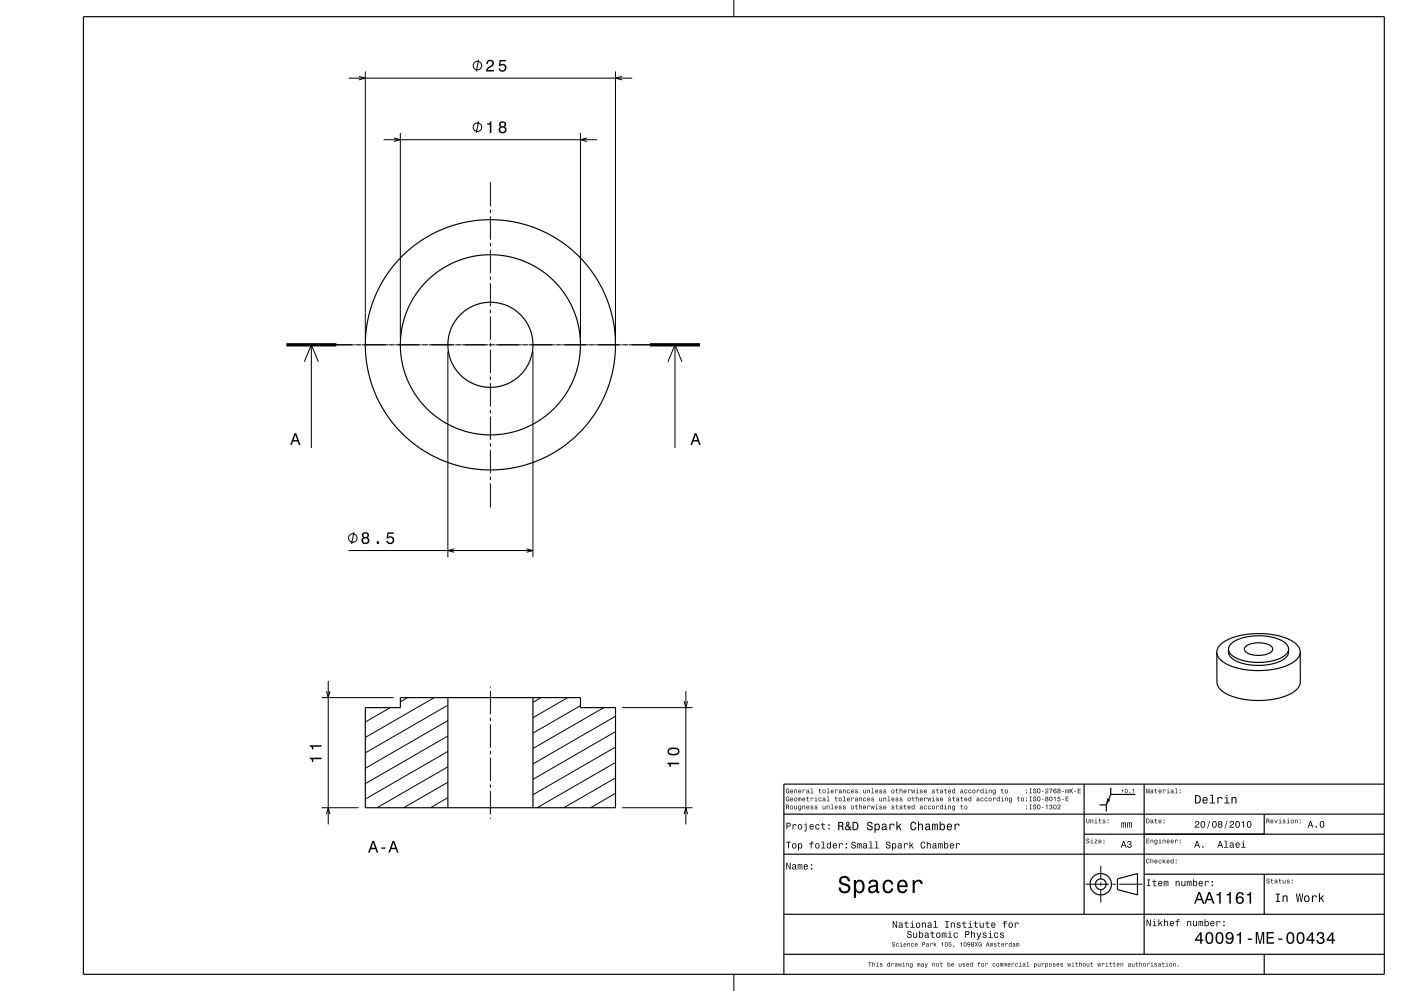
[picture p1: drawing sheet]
<svg xmlns="http://www.w3.org/2000/svg" width="420mm" height="297mm" viewBox="0 0 420 297" stroke-linecap="round" stroke-linejoin="round" font-family="sans-serif">
<g fill="none" stroke="#000" stroke-width=".3">
<path d="M143.5 17.9l-.7 3.5M220 0v5M104.5 23.4h85M107.6 22.9l1.9 .5-1.9 .5M109.5 21.4v79.9M120 39.9v61.4M143.5 36.4l-.7 3.5M174 39.9v61.4M184.5 21.4v79.9M186.5 22.9l-2 .5 2 .5M115 41.9h64M118.1 41.4l1.9 .5-1.9 .5"/>
<path d="M147 54.6v7.2M176 41.4l-2 .5 2 .5M147 62.8v1M147 64.8v7M147 72.8v1M147 74.8v7M147 82.8v1M147 84.8v7M147 92.8v1M147 94.8v7M91.2 108.4l2.1-5.1 2.1 5.1M93.3 103.3v30.9"/>
<path d="M98.3 103.3h8M106.5 103.3h1.8M108.5 103.3h7.8M116.5 103.3h1.8M118.5 103.3h7.8M126.5 103.3h1.8M128.5 103.3h7.8M134.3 105.3v61.7M136.5 103.3h1.8M138.5 103.3h7.8M146.5 103.3h1.8M147 102.8v1"/>
<path d="M147 104.8v7M147 112.8v1M147 114.8v7M148.5 103.3h7.8M156.5 103.3h1.8M158.5 103.3h7.8M159.8 105.3v61.7M166.5 103.3h1.8M168.5 103.3h7.8M176.5 103.3h1.8M178.5 103.3h7.8M186.5 103.3h1.8"/>
<path d="M188.5 103.3h7.3M200.2 108.4l2.1-5.1 2.2 5.1M202.3 103.3v30.9M147 122.8v1M147 124.8v7M147 132.8v1M147 134.8v7M106.1 159.5l-.7 3.5M147 142.8v1M147 144.8v7.3M104.5 165h55.3M136.2 164.5l-1.9 .5 1.9 .5"/>
<path d="M157.8 164.5l2 .5-2 .5M96.4 209.1h21.6M97.9 207.1l.5 2 .5-2M98.4 204.1v43M117 212.1l-7.5 4.3M122.2 209.1l-2.2 1.2M130.2 209.1l-20.7 11.9M134.3 216l-24.8 14.3M134.3 211.3l-24.8 14.3M147 205.8v.3M147 207.1v7M147 215.1v1"/>
<path d="M147 217.1v7M162.2 209.1l-2.4 1.4M170.2 209.1l-10.4 6M174 211.5l-14.2 8.2M181 212.1l-21.2 12.2M184.5 219.3l-24.7 14.3M184.5 214.7l-24.7 14.3M186.5 212.1h21.1M205.1 210.1l.5 2 .5-2M205.6 207.1v40M134.3 239.1l-5.3 3M134.3 234.4l-13.3 7.7"/>
<path d="M134.3 229.8l-21.3 12.3M134.3 225.2l-24.8 14.3M134.3 220.6l-24.8 14.3M147 225.1v1M147 227.1v7M147 235.1v1M147 237.1v7M184.5 237.8l-7.5 4.3M184.5 233.1l-15.5 9M184.5 228.5l-23.5 13.6M184.5 223.9l-24.7 14.3M96.4 242.1h11.1"/>
<path d="M97.9 244l.5-1.9 .5 1.9M147 245.1v.3M186.5 242.1h21.1M205.1 244l.5-1.9 .5 1.9M330 259.5v4M325.5 265h7M330 264.5v1M330 266.5v4M333.5 265h1M335.5 265h7M220 292v5"/>
<circle cx="143.1" cy="19.7" r="1.28"/>
<circle cx="143.1" cy="38.1" r="1.28"/>
<circle cx="105.8" cy="161.2" r="1.28"/>
</g>
<g fill="none" stroke="#000" stroke-width=".35">
<path d="M25 5h390v287h-390zM373.4 193.7a7.1 7.1 0 0 1 8 .3 1.5 1.5 0 0 1-1.5 2l-2.8 .4a4.1 4.1 0 0 1-4.1-1.7zM386.3 194.5l-.2-.8-.5-.7-1.9-1.3-3.1-.9-3.4-.3-3.4 .4-2.9 .8-1.9 1.3-.5 .8-.2 .8M386.3 194.5l-.2 .8-.6 .8-2 1.3-2.7 .8-3.4 .3-3.4-.2-2.9-.9-2-1.2-.6-.9-.2-.7M386.3 194.5v1.2l-.3 .7-1.6 1.5-3.1 1.1-3.9 .4-3.9-.3-3.1-1.1-1.8-1.4-.3-.8v-1.2M389.8 195.4l-.3-1.1-.7-1.1-1.2-.9-1.6-.9-4.2-1.2-4.6-.3-4.9 .5-3.9 1.2-1.6 .8-1.1 1-.7 1-.2 1.1M389.8 195.4l-.3 1.1-.7 1.1-2.6 1.7-3.9 1.2-4.9 .5-4.6-.4-4.4-1.2-2.6-1.8-.8-1-.2-1.1M389.8 195.4v9.2l-.2 .9-.6 .8-1.8 1.5-2.7 1.1-3.6 .8-3.4 .2-3.7-.2-3.4-.7-2.9-1.2-1.9-1.4-.8-1.7v-9.2M109.5 212.1h10.5v-3h54v3h10.5v30h-75zM134.3 209.1v33M159.8 209.1v33M325 235v39"/>
<path d="M333 236.1v2M340.3 238.1h-7.3l-1.4 3.1M343 235v51M415 235h-180v57M235 256h180M235 244h180M325 250h90M329.6 241.2h2M331.6 241.2v2M379 244v6M235 274h180M335 263.4l6-1.6v6.4l-6-1.6z"/>
<path d="M343 262h72M379 262v12M235 286h180M379 286v6"/>
<circle cx="147" cy="103.3" r="37.5"/>
<circle cx="147" cy="103.3" r="27"/>
<circle cx="147" cy="103.3" r="12.7"/>
<circle cx="330" cy="265" r="3.2"/>
<circle cx="330" cy="265" r="1.6"/>
</g>
<path d="M85.8 103.3h15M194.8 103.3h15" fill="none" stroke="#000" stroke-width="1" stroke-linecap="butt"/>
<g fill="#000">
<path d="M146.1 18.2l-.3 1h.4a.7 .7 0 0 1 .6-.9 .7 .7 0 0 1 .8 .5 .7 .7 0 0 1-.5 .9l-.3 .1a1.63 1.63 0 0 0-1.1 1.6h2.4v-.4h-1.9l.9-.8a1.17 1.17 0 0 0 .9-1.7 1.17 1.17 0 0 0-1.9-.3zM149.8 18l-.3 1.8h.4a.8 .8 0 0 1 1.3-.2 .8 .8 0 0 1-.1 1.3 .8 .8 0 0 1-1.2-.4h-.5a1.21 1.21 0 0 0 1.5 1.1 1.21 1.21 0 0 0 .8-1.7 1.21 1.21 0 0 0-1.7-.6l.1-.9h1.6v-.4z" fill-rule="evenodd"/>
<path d="M146 37v.4h.8v2.5h.5v-3.6h-.3a.78 .78 0 0 1-1 .7zM149.9 36.6l-.2 .3a.8 .8 0 0 0 .3 1.1 1.09 1.09 0 0 0-.1 1.6 1.09 1.09 0 0 0 1.6 0 1.09 1.09 0 0 0-.2-1.6 .95 .95 0 0 0 .3-1.4 .95 .95 0 0 0-1.4-.2zM149.9 38.9a.75 .75 0 0 1 1.5 0 .75 .75 0 0 1-1.5 0zM150.1 37.3a.59 .59 0 0 1 1.1 0 .59 .59 0 0 1-1.1 0z" fill-rule="evenodd"/>
<path d="M88.3 129.8l-1.3 3.5h.5l.3-1h1.4l.4 1h.5l-1.3-3.5zM88.5 130.3l.6 1.6h-1.1z" fill-rule="evenodd"/>
<path d="M208.3 129.8l-1.3 3.5h.5l.3-1h1.4l.4 1h.5l-1.3-3.5zM208.5 130.3l.6 1.6h-1.1z" fill-rule="evenodd"/>
<path d="M108.8 159.7l-.3 .3a.79 .79 0 0 0 .4 1.1 1.09 1.09 0 0 0-.2 1.6 1.09 1.09 0 0 0 1.7 0 1.09 1.09 0 0 0-.2-1.6 .95 .95 0 0 0 .3-1.4 .95 .95 0 0 0-1.4-.2zM108.8 162a.75 .75 0 0 1 1.5 0 .75 .75 0 0 1-1.5 0zM108.9 160.4a.6 .6 0 0 1 1.2 0 .6 .6 0 0 1-1.2 0zM112.9 162.2v.8h.7v-.8zM116.2 159.6l-.3 1.8h.4a.8 .8 0 0 1 1.2-.2 .8 .8 0 0 1-.1 1.2 .8 .8 0 0 1-1.2-.3h-.4a1.21 1.21 0 0 0 1.5 1 1.21 1.21 0 0 0 .8-1.6 1.21 1.21 0 0 0-1.8-.6l.2-.9h1.5v-.4z" fill-rule="evenodd"/>
<path d="M92.9 227.1v.3a.77 .77 0 0 1 .6 .9h.4v-.8h2.5v-.4zM92.9 223.3v.4a.77 .77 0 0 1 .6 .9h.4v-.8h2.5v-.5z" fill-rule="evenodd"/>
<path d="M200.1 228.6v.3a.77 .77 0 0 1 .7 1h.3v-.9h2.5v-.4zM200.5 224.3a1.13 1.13 0 0 0-.4 1.2 1.13 1.13 0 0 0 1 .8 1.9 1.9 0 0 0 2.6-1.1 2.03 2.03 0 0 0-3.2-.9zM200.6 224.9a2.37 2.37 0 0 1 2.6 0v.6a2.37 2.37 0 0 1-2.6 0z" fill-rule="evenodd"/>
<path d="M235.7 236.5a.67 .67 0 0 0-.2 .9 .67 .67 0 0 0 .9 .3h.2v-.7h-.5v.2h.3l-.2 .4a.49 .49 0 0 1-.5-.6 .49 .49 0 0 1 .7-.4l.2 .2-.3-.5zM237 236.8a.54 .54 0 0 0-.1 .8 .54 .54 0 0 0 .8 0l.1-.2a.37 .37 0 0 1-.5 .2 .37 .37 0 0 1-.2-.3l.7-.1-.3-.5zM237.1 236.9l.3-.1 .2 .3h-.5zM238.1 236.7v1h.2v-.6a.25 .25 0 0 1 .2-.3 .25 .25 0 0 1 .3 .3v.6h.2v-.7a.36 .36 0 0 0-.3-.4 .36 .36 0 0 0-.4 .2zM239.4 236.8a.53 .53 0 0 0-.1 .8 .53 .53 0 0 0 .8 0l.1-.2a.37 .37 0 0 1-.4 .2 .37 .37 0 0 1-.3-.3l.7-.1-.3-.5zM239.6 236.9l.3-.1 .1 .3h-.5zM240.6 236.7v1h.2l.1-.8 .6 .1a.36 .36 0 0 0-.3-.4 .36 .36 0 0 0-.4 .2zM241.9 236.7l-.1 .3 .5-.2 .1 .3a.39 .39 0 0 0-.6 .1 .39 .39 0 0 0 .3 .6l.3-.2 .3 .1-.1-.8-.3-.3zM241.9 237.4a.25 .25 0 0 1 .5 0 .25 .25 0 0 1-.5 0zM243 236.3l.3 .1v1.2l-.3 .1h.9l-.4-.1v-1.3zM245.6 236.4v.3l-.3 .1h.3l.1 .9 .5 .1-.4-.4v-.6l.4-.1h-.4v-.3zM246.6 237.2a.53 .53 0 0 0 1 0 .53 .53 0 0 0-1 0zM246.8 236.9l.1-.1a.37 .37 0 0 1 .4 .4 .37 .37 0 0 1-.5 .3zM247.9 236.3l.3 .1v1.2l-.4 .1h.9l-.3-.1v-1.3zM249.1 236.8a.53 .53 0 0 0 0 .8 .53 .53 0 0 0 .7 0l.1-.2a.37 .37 0 0 1-.4 .2 .37 .37 0 0 1-.3-.3l.7-.1-.2-.5zM249.3 236.9l.3-.1 .1 .3h-.5zM250.3 236.7v1h.2l.1-.8 .6 .1a.36 .36 0 0 0-.3-.4 .36 .36 0 0 0-.4 .2zM251.6 236.7l-.1 .3 .5-.2 .1 .3a.39 .39 0 0 0-.6 .1 .39 .39 0 0 0 .3 .6l.3-.2 .3 .1-.1-.8-.2-.3zM251.6 237.4a.25 .25 0 0 1 .5 0 .25 .25 0 0 1-.5 0zM252.7 236.7v1h.2v-.6a.25 .25 0 0 1 .2-.3 .25 .25 0 0 1 .3 .3v.6h.1v-.7a.36 .36 0 0 0-.2-.4 .36 .36 0 0 0-.4 .2zM254 236.8a.53 .53 0 0 0-.1 .8 .53 .53 0 0 0 .8-.1l-.1-.1a.3 .3 0 0 1-.4 0 .3 .3 0 0 1-.1-.4 .3 .3 0 0 1 .5 0h.2l-.3-.3zM255.2 236.8a.53 .53 0 0 0-.1 .8 .53 .53 0 0 0 .8 0l.1-.2a.37 .37 0 0 1-.4 .2 .37 .37 0 0 1-.3-.3l.7-.1-.3-.5zM255.4 236.9l.3-.1 .1 .3h-.5zM256.4 236.7v.4l.6 .3-.2 .2-.5-.2a.39 .39 0 0 0 .6 .4 .39 .39 0 0 0 .1-.6l-.5-.3 .2-.1 .5 .1-.2-.2zM258.8 236.7v.7a.35 .35 0 0 0 .2 .4 .35 .35 0 0 0 .4-.2l.2 .1v-1h-.2v.7l-.3 .2-.2-.1v-.8zM260 236.7v1h.2v-.6a.25 .25 0 0 1 .2-.3 .25 .25 0 0 1 .2 .3v.6h.2v-.7a.35 .35 0 0 0-.2-.4 .35 .35 0 0 0-.5 .2zM261.3 236.3l.2 .1v1.2l-.3 .1h.9l-.4-.1v-1.3zM262.5 236.8a.54 .54 0 0 0-.1 .8 .54 .54 0 0 0 .8 0l.1-.2a.37 .37 0 0 1-.5 .2 .37 .37 0 0 1-.2-.3l.7-.1-.3-.5zM262.6 236.9l.3-.1 .2 .3h-.5zM263.7 236.7v.4l.6 .3-.3 .2-.4-.2a.39 .39 0 0 0 .5 .4 .39 .39 0 0 0 .2-.6l-.5-.3 .2-.1 .4 .1-.1-.2zM265 236.7l-.1 .4 .6 .3-.2 .2-.5-.2a.39 .39 0 0 0 .6 .4 .39 .39 0 0 0 .1-.6l-.5-.3 .2-.1 .5 .1-.2-.2zM267.2 237.2a.55 .55 0 0 0 1.1 0 .55 .55 0 0 0-1.1 0zM267.5 236.9l.1-.1a.37 .37 0 0 1 .4 .4 .37 .37 0 0 1-.5 .3zM268.7 236.4v.3l-.3 .1h.3l.1 .9 .5 .1-.4-.4v-.6l.4-.1h-.4v-.3zM269.7 236.3v1.4h.2v-.6a.25 .25 0 0 1 .2-.3 .25 .25 0 0 1 .3 .3v.6h.1v-.7a.35 .35 0 0 0-.2-.4 .35 .35 0 0 0-.4 .2v-.5zM271 236.8a.53 .53 0 0 0-.1 .8 .53 .53 0 0 0 .8 0l.1-.2a.37 .37 0 0 1-.5 .2 .37 .37 0 0 1-.2-.3l.7-.1-.3-.5zM271.1 236.9l.3-.1 .2 .3h-.5zM272.2 236.7v1h.2v-.8l.6 .1a.36 .36 0 0 0-.2-.4 .36 .36 0 0 0-.4 .2zM273.2 236.7l.2 1h.2l.2-.9 .1 .9h.2l.3-1h-.2l-.2 .9-.2-.9h-.1l-.2 .9-.2-.9zM274.6 236.7l.3 .1v.8l-.3 .1h.9l-.4-.1v-.9zM274.9 236.3l.2 .2zM275.9 236.7v.4l.5 .3-.2 .2-.4-.2a.39 .39 0 0 0 .5 .4 .39 .39 0 0 0 .1-.6l-.4-.3 .2-.1 .4 .1-.1-.2zM277.1 236.8a.54 .54 0 0 0-.1 .8 .54 .54 0 0 0 .8 0v-.2a.37 .37 0 0 1-.4 .2 .37 .37 0 0 1-.3-.3l.7-.1-.2-.5zM277.2 236.9l.3-.1 .2 .3h-.6zM279.5 236.7v.4l.6 .3-.3 .2-.4-.2a.39 .39 0 0 0 .5 .4 .39 .39 0 0 0 .2-.6l-.5-.3 .2-.1 .4 .1-.1-.2zM280.9 236.4v.3l-.3 .1h.3v.9l.5 .1-.4-.4v-.6l.4-.1h-.4v-.3zM282 236.7l-.2 .3 .5-.2 .1 .3a.39 .39 0 0 0-.6 .1 .39 .39 0 0 0 .3 .6l.6-.2-.2-.9zM282 237.4a.25 .25 0 0 1 .5 0 .25 .25 0 0 1-.5 0zM283.3 236.4v.3l-.3 .1h.3l.1 .9 .5 .1-.4-.4v-.6l.4-.1h-.4v-.3zM284.4 236.8a.53 .53 0 0 0-.1 .8 .53 .53 0 0 0 .8 0v-.2a.37 .37 0 0 1-.4 .2 .37 .37 0 0 1-.3-.3l.7-.1-.2-.5zM284.5 236.9l.3-.1 .1 .3h-.5zM285.5 236.8a.51 .51 0 0 0-.1 .7 .51 .51 0 0 0 .7 .1l.2 .1v-1.4h-.2v.5l-.3-.2zM285.7 236.9l.1-.1a.36 .36 0 0 1 .3 .4 .36 .36 0 0 1-.4 .3zM288 236.7l-.1 .3 .5-.2 .1 .3a.39 .39 0 0 0-.6 .1 .39 .39 0 0 0 .3 .6l.6-.2-.2-.9zM288.1 237.4a.24 .24 0 0 1 .4 0 .24 .24 0 0 1-.4 0zM289.2 236.8a.53 .53 0 0 0-.1 .8 .53 .53 0 0 0 .9-.1l-.2-.1a.3 .3 0 0 1-.4 0 .3 .3 0 0 1 0-.4 .3 .3 0 0 1 .4 0h.2l-.3-.3zM290.4 236.8a.53 .53 0 0 0 0 .8 .53 .53 0 0 0 .8-.1l-.2-.1a.3 .3 0 0 1-.4 0 .3 .3 0 0 1 0-.4 .3 .3 0 0 1 .4 0h.2l-.3-.3zM291.5 237.2a.55 .55 0 0 0 1.1 0 .55 .55 0 0 0-1.1 0zM291.8 236.9v-.1a.37 .37 0 0 1 .5 .4 .37 .37 0 0 1-.5 .3zM292.8 236.7v1h.2l.1-.8 .6 .1a.36 .36 0 0 0-.3-.4 .36 .36 0 0 0-.4 .2zM294 236.8a.51 .51 0 0 0-.1 .7 .51 .51 0 0 0 .7 .1l.2 .1v-1.4h-.1v.5l-.4-.2zM294.2 236.9l.1-.1a.36 .36 0 0 1 .3 .4 .36 .36 0 0 1-.4 .3zM295.3 236.7l.3 .1v.8l-.4 .1h.9l-.4-.1v-.9zM295.6 236.3l.1 .2zM296.4 236.7v1h.2v-.6a.25 .25 0 0 1 .2-.3 .25 .25 0 0 1 .3 .3v.6h.2v-.7a.35 .35 0 0 0-.3-.4 .35 .35 0 0 0-.4 .2zM297.7 236.8a.51 .51 0 0 0-.1 .7 .51 .51 0 0 0 .7 .1 .38 .38 0 0 1-.2 .4 .38 .38 0 0 1-.5-.2 .44 .44 0 0 0 .5 .4 .44 .44 0 0 0 .4-.5v-1zM297.8 236.9l.1-.1a.36 .36 0 0 1 .4 .4 .36 .36 0 0 1-.5 .3zM300.3 236.4v.3l-.3 .1h.3l.1 .9 .5 .1-.4-.4v-.6l.4-.1h-.4v-.3zM301.2 237.2a.55 .55 0 0 0 1.1 0 .55 .55 0 0 0-1.1 0zM301.5 236.9l.1-.1a.37 .37 0 0 1 .4 .4 .37 .37 0 0 1-.5 .3zM307.6 237.4v.3h.3v-.3zM307.6 236.7v.3h.3v-.3zM308.6 236.3l.3 .2v1.1l-.3 .1h.7l-.2-.1v-1.1l.2-.2zM309.8 236.4a.56 .56 0 0 0 .1 .7 .56 .56 0 0 0 .6 .2 .31 .31 0 0 1-.3 .3 .31 .31 0 0 1-.3-.3h-.2a.5 .5 0 0 0 .5 .5 .5 .5 0 0 0 .5-.6 .5 .5 0 0 0-.7-.3 .26 .26 0 0 1 .2-.4 .26 .26 0 0 1 .3 .3l.1-.2-.2-.3zM311 236.5a.66 .66 0 0 0-.1 .9 .66 .66 0 0 0 .9 .2 .66 .66 0 0 0 .1-.9 .66 .66 0 0 0-.9-.2zM311.3 236.5a.54 .54 0 0 1 .4 .5 .54 .54 0 0 1-.4 .6l-.2-.6zM312.4 237.1v.2h.5v-.2zM313.5 236.5l-.1 .3h.2a.3 .3 0 0 1 .3-.3 .3 .3 0 0 1 .3 .4 .3 .3 0 0 1-.4 .2l-.5 .6h1v-.1h-.8l.2-.2a.52 .52 0 0 0 .6-.5 .52 .52 0 0 0-.7-.5zM314.6 236.4v.2h.7l-.5 .8v.3h.2l.5-1.3zM316 236.4a.64 .64 0 0 0-.2 1 .64 .64 0 0 0 .9 .1l-.1-.5h-.6v-.2a.41 .41 0 0 1 .4-.3 .41 .41 0 0 1 .3 .2l-.2-.3zM316 237.3a.3 .3 0 0 1 .6 0 .3 .3 0 0 1-.6 0zM317.2 236.4v.6a.44 .44 0 0 0-.1 .6 .44 .44 0 0 0 .7 0 .44 .44 0 0 0-.1-.6 .4 .4 0 0 0 .1-.6 .4 .4 0 0 0-.6 0zM317.2 237.4a.3 .3 0 0 1 .6 0 .3 .3 0 0 1-.6 0zM317.2 236.7a.25 .25 0 0 1 .5 0 .25 .25 0 0 1-.5 0zM318.4 237.1v.2h.5v-.2zM319.4 236.7v1h.2l.1-.9 .1 .9 .3-.9 .1 .9h.2l-.1-1.1zM320.7 236.3v1.4h.2l.1-.6 .5 .6h.2l-.5-.8 .5-.6h-.2l-.6 .7v-.7zM322.1 237.1v.2h.5v-.2zM323.1 236.3v1.4h.9v-.1h-.7v-.5h.6v-.2h-.6v-.4h.7v-.2z" fill-rule="evenodd"/>
<path d="M235.7 238.9a.67 .67 0 0 0-.2 .9 .67 .67 0 0 0 .9 .3h.2v-.7h-.5l.3 .2-.2 .4a.49 .49 0 0 1-.5-.6 .49 .49 0 0 1 .7-.4l.2 .2-.3-.5zM237 239.2a.54 .54 0 0 0-.1 .8 .54 .54 0 0 0 .8 0l.1-.2a.37 .37 0 0 1-.5 .2 .37 .37 0 0 1-.2-.3l.7-.1-.3-.5zM237.1 239.3l.3-.1 .2 .3h-.5zM238.1 239.6a.53 .53 0 0 0 1 0 .53 .53 0 0 0-1 0zM238.3 239.3a.33 .33 0 0 1 .5 .1 .33 .33 0 0 1-.1 .4 .33 .33 0 0 1-.4 0zM239.3 239.1v1h.1l.2-.9 .1 .9 .3-.9 .1 .9h.1l-.1-1.1zM240.6 239.2a.53 .53 0 0 0 0 .8 .53 .53 0 0 0 .7 0l.1-.2a.37 .37 0 0 1-.4 .2 .37 .37 0 0 1-.3-.3l.7-.1-.2-.5zM240.8 239.3l.3-.1 .1 .3h-.5zM242 238.8v.3l-.3 .1h.3l.1 .9 .5 .1-.4-.4v-.6l.4-.1h-.4v-.3zM243 239.1v1h.2l.1-.8 .6 .1a.36 .36 0 0 0-.3-.4 .36 .36 0 0 0-.4 .2zM244.3 239.1l.3 .1v.8l-.4 .1h.9l-.4-.1v-.9zM244.6 238.7l.1 .2zM245.5 239.2a.53 .53 0 0 0-.1 .8 .53 .53 0 0 0 .8-.1l-.1-.1a.3 .3 0 0 1-.4 0 .3 .3 0 0 1-.1-.4 .3 .3 0 0 1 .5 0h.2l-.3-.3zM246.7 239.1l-.1 .3 .5-.2 .1 .3a.39 .39 0 0 0-.6 .1 .39 .39 0 0 0 .3 .6l.4-.2 .2 .1-.1-.8-.2-.3zM246.8 239.8a.24 .24 0 0 1 .4 0 .24 .24 0 0 1-.4 0zM247.9 238.7l.3 .1v1.2l-.4 .1h.9l-.3-.1v-1.3zM250.5 238.8v.3l-.3 .1h.3l.1 .9 .5 .1-.4-.4v-.6l.4-.1h-.4v-.3zM251.4 239.6a.55 .55 0 0 0 1.1 0 .55 .55 0 0 0-1.1 0zM251.7 239.3l.1-.1a.37 .37 0 0 1 .4 .4 .37 .37 0 0 1-.5 .3zM252.8 238.7l.2 .1v1.2l-.3 .1h.9l-.4-.1v-1.3zM254 239.2a.53 .53 0 0 0-.1 .8 .53 .53 0 0 0 .8 0l.1-.2a.37 .37 0 0 1-.5 .2 .37 .37 0 0 1-.2-.3l.7-.1-.3-.5zM254.1 239.3l.3-.1 .2 .3h-.5zM255.2 239.1v1h.2v-.8l.6 .1a.36 .36 0 0 0-.2-.4 .36 .36 0 0 0-.5 .2zM256.4 239.1l-.1 .3 .5-.2 .1 .3a.39 .39 0 0 0-.6 .1 .39 .39 0 0 0 .3 .6l.4-.2 .2 .1-.1-.8-.2-.3zM256.5 239.8a.25 .25 0 0 1 .5 0 .25 .25 0 0 1-.5 0zM257.5 239.1v1h.2v-.7l.3-.2 .2 .9h.2v-.7a.36 .36 0 0 0-.3-.4 .36 .36 0 0 0-.4 .2zM258.9 239.2a.53 .53 0 0 0-.1 .8 .53 .53 0 0 0 .8-.1l-.1-.1a.3 .3 0 0 1-.5 0 .3 .3 0 0 1 0-.4 .3 .3 0 0 1 .5 0h.1l-.2-.3zM260.1 239.2a.53 .53 0 0 0-.1 .8 .53 .53 0 0 0 .8 0v-.2a.37 .37 0 0 1-.4 .2 .37 .37 0 0 1-.3-.3l.7-.1-.2-.5zM260.2 239.3l.3-.1 .2 .3h-.6zM261.3 239.1v.4l.6 .3-.3 .2-.4-.2a.39 .39 0 0 0 .5 .4 .39 .39 0 0 0 .2-.6l-.5-.3 .2-.1 .4 .1-.1-.2zM263.6 239.1v.7a.35 .35 0 0 0 .3 .4 .35 .35 0 0 0 .4-.2l.2 .1v-1h-.2v.7l-.3 .2-.2-.1v-.8zM264.8 239.1v1h.2v-.7l.3-.2 .2 .9h.2v-.7a.35 .35 0 0 0-.3-.4 .35 .35 0 0 0-.4 .2zM266.1 238.7l.3 .1v1.2l-.4 .1h.9l-.3-.1v-1.3zM267.4 239.2a.54 .54 0 0 0-.1 .8 .54 .54 0 0 0 .8 0v-.2a.37 .37 0 0 1-.4 .2 .37 .37 0 0 1-.3-.3l.7-.1-.2-.5zM267.5 239.3l.3-.1 .1 .3h-.5zM268.6 239.1v.4l.6 .3-.3 .2-.4-.2a.39 .39 0 0 0 .5 .4 .39 .39 0 0 0 .1-.6l-.4-.3 .2-.1 .4 .1-.1-.2zM269.8 239.1v.4l.6 .3-.3 .2-.4-.2a.39 .39 0 0 0 .5 .4 .39 .39 0 0 0 .2-.6l-.5-.3 .2-.1 .4 .1-.1-.2zM272.1 239.6a.53 .53 0 0 0 1 0 .53 .53 0 0 0-1 0zM272.3 239.3l.1-.1a.37 .37 0 0 1 .4 .4 .37 .37 0 0 1-.5 .3zM273.6 238.8v.3l-.3 .1h.3v.9l.6 .1-.4-.4v-.6l.4-.1h-.4v-.3zM274.5 238.7v1.4h.2v-.7l.3-.2 .2 .9h.2v-.7a.35 .35 0 0 0-.2-.4 .35 .35 0 0 0-.5 .2v-.5zM275.9 239.2a.53 .53 0 0 0-.1 .8 .53 .53 0 0 0 .8 0v-.2a.37 .37 0 0 1-.4 .2 .37 .37 0 0 1-.3-.3l.7-.1-.2-.5zM276 239.3l.3-.1 .1 .3h-.5zM277 239.1v1h.2l.1-.8 .6 .1a.36 .36 0 0 0-.3-.4 .36 .36 0 0 0-.4 .2zM278 239.1l.3 1h.2l.1-.9 .2 .9h.1l.3-1h-.2l-.1 .9-.2-.9h-.2l-.1 .9-.2-.9zM279.5 239.1l.3 .1v.8l-.4 .1h.9l-.3-.1v-.9zM279.8 238.7l.2 .2zM280.7 239.1v.4l.6 .3-.2 .2-.5-.2a.39 .39 0 0 0 .5 .4 .39 .39 0 0 0 .2-.6l-.5-.3 .2-.1 .4 .1-.1-.2zM281.9 239.2a.54 .54 0 0 0-.1 .8 .54 .54 0 0 0 .8 0l.1-.2a.37 .37 0 0 1-.4 .2 .37 .37 0 0 1-.3-.3l.7-.1-.3-.5zM282.1 239.3l.3-.1 .1 .3h-.5zM284.4 239.1v.4l.5 .3-.2 .2-.4-.2a.39 .39 0 0 0 .5 .4 .39 .39 0 0 0 .1-.6l-.4-.3 .2-.1 .4 .1-.1-.2zM285.7 238.8v.3l-.3 .1h.3l.1 .9 .5 .1-.4-.4v-.6l.4-.1h-.4v-.3zM286.8 239.1l-.1 .3 .5-.2 .1 .3a.39 .39 0 0 0-.6 .1 .39 .39 0 0 0 .3 .6l.6-.2-.2-.9zM286.8 239.8a.25 .25 0 0 1 .5 0 .25 .25 0 0 1-.5 0zM288.1 238.8v.3l-.3 .1h.3l.1 .9 .5 .1-.4-.4v-.6l.4-.1h-.4v-.3zM289.2 239.2a.53 .53 0 0 0-.1 .8 .53 .53 0 0 0 .8 0l.1-.2a.37 .37 0 0 1-.4 .2 .37 .37 0 0 1-.3-.3l.7-.1-.3-.5zM289.4 239.3l.3-.1 .1 .3h-.5zM290.4 239.2a.51 .51 0 0 0-.1 .7 .51 .51 0 0 0 .7 .1l.2 .1v-1.4h-.2v.5l-.3-.2zM290.5 239.3l.1-.1a.36 .36 0 0 1 .4 .4 .36 .36 0 0 1-.5 .3zM292.9 239.1l-.1 .3 .5-.2 .1 .3a.39 .39 0 0 0-.6 .1 .39 .39 0 0 0 .3 .6l.6-.2-.2-.9zM292.9 239.8a.25 .25 0 0 1 .5 0 .25 .25 0 0 1-.5 0zM294.1 239.2a.53 .53 0 0 0-.1 .8 .53 .53 0 0 0 .8-.1l-.1-.1a.3 .3 0 0 1-.5 0 .3 .3 0 0 1 0-.4 .3 .3 0 0 1 .5 0h.1l-.2-.3zM295.3 239.2a.53 .53 0 0 0-.1 .8 .53 .53 0 0 0 .8-.1l-.1-.1a.3 .3 0 0 1-.5 0 .3 .3 0 0 1 0-.4 .3 .3 0 0 1 .5 0h.2l-.3-.3zM296.4 239.6a.53 .53 0 0 0 1 0 .53 .53 0 0 0-1 0zM296.6 239.3l.1-.1a.37 .37 0 0 1 .4 .4 .37 .37 0 0 1-.5 .3zM297.7 239.1v1h.2v-.8l.6 .1a.36 .36 0 0 0-.2-.4 .36 .36 0 0 0-.4 .2zM298.9 239.2a.51 .51 0 0 0-.1 .7 .51 .51 0 0 0 .7 .1l.2 .1v-1.4h-.2v.5l-.3-.2zM299 239.3l.1-.1a.36 .36 0 0 1 .4 .4 .36 .36 0 0 1-.5 .3zM300.1 239.1l.3 .1v.8l-.3 .1h.9l-.4-.1v-.9zM300.4 238.7l.2 .2zM301.3 239.1v1h.1l.1-.7 .2-.2 .2 .9h.2v-.7a.35 .35 0 0 0-.2-.4 .35 .35 0 0 0-.5 .2zM302.5 239.2a.51 .51 0 0 0-.1 .7 .51 .51 0 0 0 .8 .1 .38 .38 0 0 1-.3 .4 .38 .38 0 0 1-.4-.2 .44 .44 0 0 0 .5 .4 .44 .44 0 0 0 .3-.5v-1l-.1 .1-.4-.2zM302.7 239.3l.1-.1a.36 .36 0 0 1 .4 .4 .36 .36 0 0 1-.5 .3zM305.1 238.8v.3l-.3 .1h.3l.1 .9 .5 .1-.4-.4v-.6l.4-.1h-.4v-.3zM306.1 239.6a.53 .53 0 0 0 1 0 .53 .53 0 0 0-1 0zM306.3 239.3l.1-.1a.37 .37 0 0 1 .4 .4 .37 .37 0 0 1-.5 .3zM307.6 239.8v.3h.3v-.3zM307.6 239.1v.3h.3v-.3zM308.6 238.7l.3 .2v1.1l-.3 .1h.7l-.2-.1v-1.1l.2-.2zM309.8 238.8a.56 .56 0 0 0 .1 .7 .56 .56 0 0 0 .6 .2 .31 .31 0 0 1-.3 .3 .31 .31 0 0 1-.3-.3h-.2a.5 .5 0 0 0 .5 .5 .5 .5 0 0 0 .5-.6 .5 .5 0 0 0-.7-.3 .26 .26 0 0 1 .2-.4 .26 .26 0 0 1 .3 .3l.1-.2-.2-.3zM311 238.9a.66 .66 0 0 0-.1 .9 .66 .66 0 0 0 .9 .2 .66 .66 0 0 0 .1-.9 .66 .66 0 0 0-.9-.2zM311.3 238.9a.54 .54 0 0 1 .4 .5 .54 .54 0 0 1-.4 .6l-.2-.6zM312.4 239.5v.2h.5v-.2zM313.5 238.8l-.1 .4 .2 .2a.44 .44 0 0 0-.1 .6 .44 .44 0 0 0 .7 0 .44 .44 0 0 0-.1-.6 .4 .4 0 0 0 0-.6 .4 .4 0 0 0-.6 0zM313.5 239.8a.3 .3 0 0 1 .6 0 .3 .3 0 0 1-.6 0zM313.6 239.1a.25 .25 0 0 1 .5 0 .25 .25 0 0 1-.5 0zM314.7 238.9l-.1 .9 .2 .3a.65 .65 0 0 0 .8-.7 .65 .65 0 0 0-.9-.5zM314.9 238.9a.54 .54 0 0 1 .4 .6 .54 .54 0 0 1-.4 .5l-.1-.5zM315.9 239l.3 .1v1h.2v-1.4zM317.1 238.8l-.1 .7a.38 .38 0 0 1 .6-.1 .38 .38 0 0 1 0 .6l-.6-.2a.48 .48 0 0 0 .6 .4 .48 .48 0 0 0 .3-.7 .48 .48 0 0 0-.7-.2l.1-.4h.6v-.1zM318.4 239.5v.2h.5v-.2zM319.5 238.7v1.4h.9v-.1h-.7v-.5h.6v-.2h-.6v-.4h.7v-.2z" fill-rule="evenodd"/>
<path d="M331.9 239.3l1 .4-1.3 1.5z" fill-rule="evenodd"/>
<path d="M336.5 236.6v.4l-.4 .1h.4l.1 .4v-.4l.4-.1h-.4zM337.3 236.6l-.1 .7 .2 .4a.58 .58 0 0 0 .7-.7 .58 .58 0 0 0-.8-.4zM337.5 236.6a.48 .48 0 0 1 .4 .4 .48 .48 0 0 1-.4 .5zM338.6 237.4v.3h.2v-.3zM339.5 236.6l.3 .2v.9h.1v-1.3z" fill-rule="evenodd"/>
<path d="M343.6 236.3v1.4h.2v-1.2l.2 1.2h.2l.3-1.2v1.2h.1v-1.4h-.2l-.3 1.3-.2-1.3zM345 236.7l-.1 .3 .5-.2 .1 .3a.39 .39 0 0 0-.6 .1 .39 .39 0 0 0 .3 .6l.6-.2-.2-.9zM345.1 237.4a.24 .24 0 0 1 .4 0 .24 .24 0 0 1-.4 0zM346.4 236.4v.3l-.3 .1h.3v.9l.5 .1-.4-.4v-.6l.4-.1h-.4v-.3zM347.4 236.8a.53 .53 0 0 0-.1 .8 .53 .53 0 0 0 .8 0l.1-.2a.37 .37 0 0 1-.4 .2 .37 .37 0 0 1-.3-.3l.7-.1-.3-.5zM347.6 236.9l.3-.1 .1 .3h-.5zM348.6 236.7v1h.2l.1-.8 .6 .1a.36 .36 0 0 0-.3-.4 .36 .36 0 0 0-.4 .2zM349.8 236.7l.3 .1v.8l-.3 .1h.9l-.4-.1v-.9zM350.1 236.3l.2 .2zM351.1 236.7l-.1 .3 .5-.2 .1 .3a.41 .41 0 0 0-.6 .1 .41 .41 0 0 0 .1 .6l.8-.2-.2-.9zM351.1 237.4a.25 .25 0 0 1 .5 0 .25 .25 0 0 1-.5 0zM352.3 236.3l.2 .1v1.2l-.3 .1h.9l-.4-.1v-1.3zM353.7 237.4v.3h.3v-.3zM353.7 236.7v.3h.3v-.3z" fill-rule="evenodd"/>
<path d="M358.2 238.3v2.5h.9a1.28 1.28 0 0 0 1-1.2 1.28 1.28 0 0 0-1-1.3zM358.6 238.6a.96 .96 0 0 1 1.1 1 .96 .96 0 0 1-1.1 .9zM360.7 239.1a.98 .98 0 0 0-.2 1.3 .98 .98 0 0 0 1.3 .3l.2-.4-.9 .3-.3-.7 1.3-.1a.8 .8 0 0 0-.5-.9 .8 .8 0 0 0-.9 .2zM360.9 239.2l.6-.1 .2 .6h-.9zM362.8 238.2v.3h.5v2h-.6v.3h1.6v-.3h-.7v-2.3zM365 238.9v1.9h.3l.1-1.6 .5-.1 .3 .4h.3a.64 .64 0 0 0-.5-.7 .64 .64 0 0 0-.7 .4v-.3zM367.2 238.9v.3h.5v1.3h-.7v.3h1.6v-.3h-.6v-1.6zM367.7 238.2v.4h.3v-.4zM369.2 238.9v1.9h.3v-1.1a.45 .45 0 0 1 .4-.6 .45 .45 0 0 1 .5 .5v1.2h.3v-1.3a.63 .63 0 0 0-.5-.7 .63 .63 0 0 0-.7 .4v-.3z" fill-rule="evenodd"/>
<path d="M111.6 252l-1.3 3.5h.5l.4-1h1.4l.3 1h.5l-1.3-3.5zM111.9 252.5l.5 1.6h-1.1zM114.3 254v.4h1.2v-.4zM117.7 252l-1.3 3.5h.5l.3-1h1.4l.4 1h.5l-1.3-3.5zM118 252.5l.5 1.6h-1.1z" fill-rule="evenodd"/>
<path d="M235.7 241.1v1.4h.1v-.5a.42 .42 0 0 1 .5 .1 .42 .42 0 0 1 .1 .4h.2l-.2-.6a.39 .39 0 0 0 .1-.5 .39 .39 0 0 0-.4-.3zM235.8 241.3h.3a.24 .24 0 0 1 .3 .3 .24 .24 0 0 1-.3 .2h-.3zM236.9 242a.53 .53 0 0 0 1 0 .53 .53 0 0 0-1 0zM237.1 241.7l.1-.1a.37 .37 0 0 1 .4 .4 .37 .37 0 0 1-.5 .3zM238.1 241.5v.7a.36 .36 0 0 0 .3 .4 .36 .36 0 0 0 .4-.2l.2 .1v-1h-.2v.7l-.3 .2-.2-.1v-.8zM239.4 241.6a.51 .51 0 0 0-.1 .7 .51 .51 0 0 0 .7 .1 .38 .38 0 0 1-.2 .4 .38 .38 0 0 1-.5-.2 .44 .44 0 0 0 .5 .4 .44 .44 0 0 0 .4-.5v-1zM239.5 241.7l.1-.1a.36 .36 0 0 1 .4 .4 .36 .36 0 0 1-.5 .3zM240.5 241.5v1h.2v-.7l.3-.2 .2 .1v.8h.2v-.7a.35 .35 0 0 0-.3-.4 .35 .35 0 0 0-.4 .2zM241.9 241.6a.53 .53 0 0 0-.1 .8 .53 .53 0 0 0 .8 0v-.2a.37 .37 0 0 1-.4 .2 .37 .37 0 0 1-.3-.3l.7-.1-.2-.5zM242 241.7l.3-.1 .1 .3h-.5zM243.1 241.5v.4l.6 .3-.3 .2-.4-.2a.39 .39 0 0 0 .5 .4 .39 .39 0 0 0 .1-.6l-.4-.3 .2-.1 .4 .1-.1-.2zM244.3 241.5v.4l.6 .3-.3 .2-.4-.2a.4 .4 0 0 0 .5 .4 .4 .4 0 0 0 .2-.6l-.5-.3 .2-.1 .4 .1-.1-.2zM246.6 241.5v.7a.36 .36 0 0 0 .3 .4 .36 .36 0 0 0 .4-.2l.2 .1v-1h-.2v.7l-.3 .2-.2-.1v-.8zM247.8 241.5v1h.2v-.7l.3-.2 .2 .1v.8h.2v-.7a.36 .36 0 0 0-.3-.4 .36 .36 0 0 0-.4 .2zM249.1 241.1l.3 .1v1.2l-.4 .1h.9l-.3-.1v-1.3zM250.4 241.6a.53 .53 0 0 0-.1 .8 .53 .53 0 0 0 .8 0v-.2a.37 .37 0 0 1-.4 .2 .37 .37 0 0 1-.3-.3l.7-.1-.2-.5zM250.5 241.7l.3-.1 .1 .3h-.5zM251.6 241.5v.4l.6 .3-.3 .2-.4-.2a.4 .4 0 0 0 .5 .4 .4 .4 0 0 0 .1-.6l-.4-.3 .2-.1 .4 .1-.1-.2zM252.8 241.5v.4l.6 .3-.3 .2-.4-.2a.39 .39 0 0 0 .5 .4 .39 .39 0 0 0 .2-.6l-.5-.3 .2-.1 .4 .1-.1-.2zM255.1 242a.53 .53 0 0 0 1 0 .53 .53 0 0 0-1 0zM255.3 241.7l.1-.1a.37 .37 0 0 1 .4 .4 .37 .37 0 0 1-.5 .3zM256.6 241.2v.3l-.3 .1h.3v.9l.6 .1-.4-.4v-.6l.4-.1h-.4v-.3zM257.5 241.1v1.4h.2v-.7l.3-.2 .2 .1v.8h.2v-.7a.35 .35 0 0 0-.3-.4 .35 .35 0 0 0-.4 .2v-.5zM258.9 241.6a.53 .53 0 0 0-.1 .8 .53 .53 0 0 0 .8 0v-.2a.37 .37 0 0 1-.4 .2 .37 .37 0 0 1-.3-.3l.7-.1-.2-.5zM259 241.7l.3-.1 .1 .3h-.5zM260 241.5v1h.2l.1-.8 .6 .1a.36 .36 0 0 0-.3-.4 .36 .36 0 0 0-.4 .2zM261 241.5l.3 1h.1l.2-.9 .2 .9h.1l.3-1h-.2l-.1 .9-.2-.9h-.2l-.1 .9-.2-.9zM262.5 241.5l.3 .1v.8l-.4 .1h.9l-.4-.1v-.9zM262.8 241.1l.2 .2zM263.7 241.5v.4l.6 .3-.3 .2-.4-.2a.4 .4 0 0 0 .5 .4 .4 .4 0 0 0 .2-.6l-.5-.3 .2-.1 .4 .1-.1-.2zM264.9 241.6a.53 .53 0 0 0-.1 .8 .53 .53 0 0 0 .8 0l.1-.2a.37 .37 0 0 1-.4 .2 .37 .37 0 0 1-.3-.3l.7-.1-.3-.5zM265.1 241.7l.3-.1 .1 .3h-.5zM267.4 241.5v.4l.5 .3-.2 .2-.4-.2a.39 .39 0 0 0 .5 .4 .39 .39 0 0 0 .1-.6l-.4-.3 .2-.1 .4 .1-.1-.2zM268.7 241.2v.3l-.3 .1h.3l.1 .9 .5 .1-.4-.4v-.6l.4-.1h-.4v-.3zM269.8 241.5l-.1 .3 .5-.2 .1 .3a.39 .39 0 0 0-.6 .1 .39 .39 0 0 0 .3 .6l.3-.2 .3 .1-.1-.8-.2-.3zM269.8 242.2a.25 .25 0 0 1 .5 0 .25 .25 0 0 1-.5 0zM271.1 241.2v.3l-.3 .1h.3l.1 .9 .5 .1-.4-.4v-.6l.4-.1h-.4v-.3zM272.2 241.6a.53 .53 0 0 0-.1 .8 .53 .53 0 0 0 .8 0l.1-.2a.37 .37 0 0 1-.4 .2 .37 .37 0 0 1-.3-.3l.7-.1-.3-.5zM272.4 241.7l.3-.1 .1 .3h-.5zM273.4 241.6a.55 .55 0 0 0-.2 .6 .55 .55 0 0 0 .7 .3l.1-.1 .2 .1v-1.4h-.2v.5l-.3-.2zM273.5 241.7l.1-.1a.36 .36 0 0 1 .4 .4 .36 .36 0 0 1-.5 .3zM275.9 241.5l-.1 .3 .5-.2 .1 .3a.39 .39 0 0 0-.6 .1 .39 .39 0 0 0 .3 .6l.6-.2-.2-.9zM275.9 242.2a.25 .25 0 0 1 .5 0 .25 .25 0 0 1-.5 0zM277.1 241.6a.53 .53 0 0 0-.1 .8 .53 .53 0 0 0 .8-.1l-.1-.1a.3 .3 0 0 1-.5 0 .3 .3 0 0 1 0-.4 .3 .3 0 0 1 .5 0h.1l-.2-.3zM278.3 241.6a.53 .53 0 0 0-.1 .8 .53 .53 0 0 0 .8-.1l-.1-.1a.3 .3 0 0 1-.5 0 .3 .3 0 0 1 0-.4 .3 .3 0 0 1 .5 0h.2l-.3-.3zM279.4 242a.53 .53 0 0 0 1 0 .53 .53 0 0 0-1 0zM279.6 241.7l.1-.1a.37 .37 0 0 1 .4 .4 .37 .37 0 0 1-.5 .3zM280.7 241.5v1h.2v-.8l.6 .1a.36 .36 0 0 0-.2-.4 .36 .36 0 0 0-.5 .2zM281.9 241.6a.55 .55 0 0 0-.2 .6 .55 .55 0 0 0 .7 .3l.1-.1 .2 .1v-1.4h-.2v.5l-.3-.2zM282 241.7l.1-.1a.36 .36 0 0 1 .4 .4 .36 .36 0 0 1-.5 .3zM283.1 241.5l.3 .1v.8l-.3 .1h.9l-.4-.1v-.9zM283.4 241.1l.2 .2zM284.3 241.5v1h.1l.1-.7 .2-.2 .2 .1v.8h.2v-.7a.36 .36 0 0 0-.2-.4 .36 .36 0 0 0-.5 .2zM285.5 241.6a.51 .51 0 0 0-.1 .7 .51 .51 0 0 0 .8 .1 .38 .38 0 0 1-.3 .4 .38 .38 0 0 1-.4-.2 .44 .44 0 0 0 .5 .4 .44 .44 0 0 0 .3-.5v-1l-.1 .1-.4-.2zM285.7 241.7l.1-.1a.36 .36 0 0 1 .4 .4 .36 .36 0 0 1-.5 .3zM288.1 241.2v.3l-.3 .1h.3l.1 .9 .5 .1-.4-.4v-.6l.4-.1h-.4v-.3zM289.1 242a.53 .53 0 0 0 1 0 .53 .53 0 0 0-1 0zM289.3 241.7l.1-.1a.37 .37 0 0 1 .4 .4 .37 .37 0 0 1-.5 .3zM307.6 242.2v.3h.3v-.3zM307.6 241.5v.3h.3v-.3zM308.6 241.1l.3 .2v1.1l-.3 .1h.7l-.2-.1v-1.1l.2-.2zM309.8 241.2a.56 .56 0 0 0 .1 .7 .56 .56 0 0 0 .6 .2 .31 .31 0 0 1-.3 .3 .31 .31 0 0 1-.3-.3h-.2a.5 .5 0 0 0 .5 .5 .5 .5 0 0 0 .5-.6 .5 .5 0 0 0-.7-.3 .26 .26 0 0 1 .2-.4 .26 .26 0 0 1 .3 .3l.1-.2-.2-.3zM311 241.3a.66 .66 0 0 0-.1 .9 .66 .66 0 0 0 .9 .2 .66 .66 0 0 0 .1-.9 .66 .66 0 0 0-.9-.2zM311.3 241.3a.54 .54 0 0 1 .4 .5 .54 .54 0 0 1-.4 .6l-.2-.6zM312.4 241.9v.2h.5v-.2zM313.5 241.4l.3 .1v1h.2v-1.4zM314.7 241.3l-.1 .3h.1a.25 .25 0 0 1 .2-.3 .25 .25 0 0 1 .3 .1 .25 .25 0 0 1-.1 .3l-.2 .2a.3 .3 0 0 1 .4 .2 .3 .3 0 0 1-.3 .4 .3 .3 0 0 1-.3-.4h-.2a.46 .46 0 0 0 .7 .5 .46 .46 0 0 0 .1-.8 .41 .41 0 0 0 0-.6 .41 .41 0 0 0-.6 .1zM315.9 241.3l-.1 .9 .3 .3a.65 .65 0 0 0 .7-.7 .65 .65 0 0 0-.9-.5zM316.1 241.3a.54 .54 0 0 1 .4 .6 .54 .54 0 0 1-.4 .5l-.1-.5zM317.1 241.3l-.1 .3h.2a.3 .3 0 0 1 .3-.3 .3 .3 0 0 1 .3 .4 .3 .3 0 0 1-.4 .2l-.4 .6h.9v-.1h-.7l.1-.2a.53 .53 0 0 0 .6-.5 .53 .53 0 0 0-.6-.5z" fill-rule="evenodd"/>
<path d="M235.8 246.6v2h.2v-.9a.64 .64 0 0 0 1-.3 .64 .64 0 0 0-.6-.8zM236 246.8h.4a.34 .34 0 0 1 .4 .4 .34 .34 0 0 1-.4 .3h-.4zM237.6 247v1.6h.3l.1-1.3 .4-.1 .4 .3a.51 .51 0 0 0-.4-.5 .51 .51 0 0 0-.6 .3v-.3zM239.3 247.2a.76 .76 0 0 0 0 1.2 .76 .76 0 0 0 1.2-.2v-.4a.68 .68 0 0 0-.3-.7 .68 .68 0 0 0-.9 .1zM239.5 247.4a.5 .5 0 0 1 .7 .4 .5 .5 0 0 1-.7 .5zM241.1 247.1v.2h.4v1.4v.2h-.4v.3l.5-.1 .2-.2v-1.8zM241.5 246.5v.3h.3v-.3zM242.8 247.2a.76 .76 0 0 0-.1 1.1 .76 .76 0 0 0 1.1 0l.1-.2-.7 .3-.3-.5 1-.1a.64 .64 0 0 0-.3-.8 .64 .64 0 0 0-.8 .2zM243 247.3l.5-.1 .2 .5h-.8zM244.6 247.2a.76 .76 0 0 0-.1 1.1 .76 .76 0 0 0 1.1 0l.1-.3h-.3l-.1 .3a.53 .53 0 0 1-.6-.5 .53 .53 0 0 1 .6-.5l.4 .2-.4-.5zM246.5 246.6v.5h-.4v.2h.4l.1 1.2 .8 .1v-.2l-.6-.1v-.3v-.7h.6v-.2h-.6v-.5zM248.3 248.1v.5h.4v-.5zM248.3 247v.5h.4v-.5z" fill-rule="evenodd"/>
<path d="M235.6 252.3v.2h.6v1.8h.3v-1.8h.6v-.2zM237.6 252.9a.76 .76 0 0 0 0 1.2 .76 .76 0 0 0 1.1-.2l.1-.4a.68 .68 0 0 0-.4-.7 .68 .68 0 0 0-.8 .1zM237.8 253.1l.1-.2a.53 .53 0 0 1 .6 .6 .53 .53 0 0 1-.7 .5zM239.2 252.7v2.2h.3v-.9l.1 .2a.71 .71 0 0 0 .9-.7 .71 .71 0 0 0-.9-.7l-.1 .2v-.3zM239.6 253.1l.1-.2a.56 .56 0 0 1 .6 .6 .56 .56 0 0 1-.6 .6l-.2-.3zM242.6 252.8v.2h.5v1.3h.2v-1.3h.6v-.2h-.6v-.2l.6-.2v-.2h-.5l-.3 .6zM244.5 252.9a.76 .76 0 0 0 0 1.2 .76 .76 0 0 0 1.2-.2v-.4a.68 .68 0 0 0-.3-.7 .68 .68 0 0 0-.9 .1zM244.7 253.1l.2-.2a.53 .53 0 0 1 .5 .6 .53 .53 0 0 1-.7 .5zM246.3 252.2v.2h.4v1.7h-.5v.2h1.3v-.2h-.6v-1.9zM248 252.9a.78 .78 0 0 0-.2 1 .78 .78 0 0 0 .9 .4l.2-.3v.3h.2v-2.1h-.2v.8l-.5-.3zM248.2 253.1l.1-.2a.56 .56 0 0 1 .6 .6 .56 .56 0 0 1-.6 .6l-.2-.3zM249.8 252.9a.76 .76 0 0 0-.1 1.1 .76 .76 0 0 0 1.1 0l.1-.2-.8 .3-.2-.5 1-.1a.64 .64 0 0 0-.3-.8 .64 .64 0 0 0-.8 .2zM250 253l.4-.1 .2 .5h-.7zM251.5 252.7v1.6h.2l.1-1.3 .5-.1 .4 .3a.51 .51 0 0 0-.4-.5 .51 .51 0 0 0-.6 .3v-.3zM253.5 253.8v.5h.4v-.5zM253.5 252.7v.5h.4v-.5z" fill-rule="evenodd"/>
<path d="M251.3 246.3v2.5h.3v-1h.8l.2 1h.4l-.2-1.1-.3-.1a.69 .69 0 0 0 .3-.8 .69 .69 0 0 0-.7-.5zM251.6 246.6h.4a.43 .43 0 0 1 .5 .4 .43 .43 0 0 1-.5 .4h-.4zM253.8 246.4l-.2 .4 .2 .6a.76 .76 0 0 0-.3 1.2 .76 .76 0 0 0 1.2-.1l.2 .3h.4l-.4-.6 .2-.6h-.3l-.1 .4-.4-.6a.59 .59 0 0 0 .4-.8 .59 .59 0 0 0-.9-.2zM253.7 247.8l.3-.2 .5 .7-.6 .2-.2-.2zM254 246.6l.2-.1 .2 .3-.3 .4zM255.6 246.3v2.5h.8a1.28 1.28 0 0 0 1-1.2 1.28 1.28 0 0 0-1-1.3zM255.9 246.6a.96 .96 0 0 1 1.1 1 .96 .96 0 0 1-1.1 .9zM260.2 246.5l-.2 .8 .9 .4a.46 .46 0 0 1 .4 .7 .46 .46 0 0 1-.8 .1l-.3-.5h-.3a.83 .83 0 0 0 1.1 .9 .83 .83 0 0 0 .2-1.4l-.6-.2a.48 .48 0 0 1-.2-.6 .48 .48 0 0 1 .6-.2 .48 .48 0 0 1 .3 .6l.3-.1a.85 .85 0 0 0-.5-.7 .85 .85 0 0 0-.9 .2zM262.2 246.9v2.7h.3v-1.1l.1 .2a.67 .67 0 0 0 .7 .1 .67 .67 0 0 0 .4-.5 .91 .91 0 0 0 0-1.1 .91 .91 0 0 0-1-.3l-.2 .3v-.3zM262.6 247.3l.2-.2a.7 .7 0 0 1 .7 .7 .7 .7 0 0 1-.7 .7l-.3-.3zM264.6 247l-.2 .4h.3a.39 .39 0 0 1 .4-.3 .39 .39 0 0 1 .3 .5 .73 .73 0 0 0-.9 .3 .73 .73 0 0 0 .1 .9l.9-.2 .1 .2h.4l-.2-1.4a.72 .72 0 0 0-.5-.6 .72 .72 0 0 0-.7 .2zM264.7 248.1l.8-.3v.3a.42 .42 0 0 1-.5 .5 .42 .42 0 0 1-.4-.5zM266.6 246.9v1.9h.4l.1-1.6 .5-.1 .2 .4h.3a.64 .64 0 0 0-.4-.7 .64 .64 0 0 0-.8 .4v-.3zM268.7 246.2v2.6h.3v-.7l.4-.3 .5 1h.4l-.7-1.2 .7-.7h-.4l-.9 .8v-1.5zM273.1 246.6a1.33 1.33 0 0 0-.2 1.4 1.33 1.33 0 0 0 1.2 .8l.6-.9h-.3l-.4 .6a1.04 1.04 0 0 1-.9-.9 1.04 1.04 0 0 1 .7-1.1l.5 .6h.4a.85 .85 0 0 0-.6-.8 .85 .85 0 0 0-1 .3zM275.2 246.2v2.6h.3v-1.4l.5-.3 .4 .3v1.4h.3v-1.3a.63 .63 0 0 0-.4-.7 .63 .63 0 0 0-.8 .4v-1zM277.6 247l-.2 .4h.3a.39 .39 0 0 1 .4-.3 .39 .39 0 0 1 .3 .5 .73 .73 0 0 0-.9 .3 .73 .73 0 0 0 .1 .9l.9-.2 .1 .2h.4l-.2-1.4a.73 .73 0 0 0-1.2-.4zM277.7 248.1l.8-.3v.3a.42 .42 0 0 1-.4 .5 .42 .42 0 0 1-.5-.5zM279.4 246.9v1.9h.3v-1.5l.3-.2 .1 1.7h.3v-1.5l.3-.2 .2 1.7h.3l-.2-1.9-.6 .2-.4-.3-.3 .3v-.2zM281.7 246.2v2.6h.3v-.3a.66 .66 0 0 0 .7 .4 .66 .66 0 0 0 .5-.6 .87 .87 0 0 0 0-1.1 .87 .87 0 0 0-1.1-.2l-.1 .2v-1zM282.1 247.3l.2-.2a.7 .7 0 0 1 .7 .7 .7 .7 0 0 1-.7 .7l-.3-.3zM284 247.1a.98 .98 0 0 0-.2 1.3 .98 .98 0 0 0 1.3 .3l.3-.4-1 .3-.3-.7 1.3-.1a.8 .8 0 0 0-.4-.9 .8 .8 0 0 0-1 .2zM284.3 247.2l.5-.1 .3 .6h-1zM286.2 246.9v1.9h.3l.1-1.6 .5-.1 .2 .4h.4a.64 .64 0 0 0-.5-.7 .64 .64 0 0 0-.8 .4v-.3z" fill-rule="evenodd"/>
<path d="M255.4 252.4a.71 .71 0 0 0 0 .8 .71 .71 0 0 0 .8 .3 .42 .42 0 0 1-.3 .6 .42 .42 0 0 1-.5-.5h-.2a.69 .69 0 0 0 .6 .8 .69 .69 0 0 0 .7-.6 .69 .69 0 0 0-.8-.7 .35 .35 0 0 1 0-.6 .35 .35 0 0 1 .5 .2l.3 .2-.4-.6zM256.9 252.7v1.6h.2l.1-1.2 .1-.2 .2 1.4h.2v-1.2l.2-.2 .2 1.4h.2l-.1-1.6-.5 .2-.3-.2-.3 .2zM258.9 252.8l-.1 .4h.2a.31 .31 0 0 1 .4-.3 .31 .31 0 0 1 .2 .4 .56 .56 0 0 0-.8 .3 .56 .56 0 0 0 .4 .7l.5-.2 .3 .2-.1-1.2-.3-.4zM259 253.8a.34 .34 0 0 1 .6 0 .34 .34 0 0 1-.6 0zM260.6 252.2v.2h.4v1.7h-.5v.2h1.3v-.2h-.6v-1.9zM262.3 252.2v.2h.4v1.7h-.5v.2h1.3v-.2h-.5v-1.9zM265.8 252.4a.71 .71 0 0 0 0 .8 .71 .71 0 0 0 .8 .3 .42 .42 0 0 1-.3 .6 .42 .42 0 0 1-.5-.5h-.2a.69 .69 0 0 0 .6 .8 .69 .69 0 0 0 .7-.7 .69 .69 0 0 0-.8-.6 .38 .38 0 0 1-.1-.5 .38 .38 0 0 1 .5-.2 .38 .38 0 0 1 .2 .5h.2v-.3l-.4-.3zM267.4 252.7v2.2h.3v-.9v.2a.71 .71 0 0 0 1-.7 .71 .71 0 0 0-1-.7v.2v-.3zM267.8 253.1l.1-.2a.56 .56 0 0 1 .5 .6 .56 .56 0 0 1-.5 .6l-.2-.3zM269.3 252.8l-.1 .4h.2a.31 .31 0 0 1 .4-.3 .31 .31 0 0 1 .2 .4 .56 .56 0 0 0-.8 .3 .56 .56 0 0 0 .4 .7l.5-.2 .4 .2v-.2l-.3-1.3zM269.4 253.8a.34 .34 0 0 1 .6 0 .34 .34 0 0 1-.6 0zM271 252.7v1.6h.2l.1-1.3 .5-.1 .4 .3a.51 .51 0 0 0-.4-.5 .51 .51 0 0 0-.6 .3v-.3zM272.7 252.2v2.1h.2v-.6l.3-.2 .4 .8h.3l-.6-1 .6-.6h-.3l-.7 .7v-1.2zM276.2 252.5l-.2 .3a.89 .89 0 0 0 .1 1.2 .89 .89 0 0 0 1.1 .1l.2-.6h-.2l-.3 .6a.8 .8 0 0 1-.7-.8 .8 .8 0 0 1 .6-.8l.3 .4h.3l-.4-.6zM277.8 252.2v2.1h.3v-1.1l.4-.3 .3 .2v1.2h.2v-1a.5 .5 0 0 0-.3-.6 .5 .5 0 0 0-.6 .3v-.8zM279.7 252.8l-.1 .4h.2a.31 .31 0 0 1 .4-.3 .31 .31 0 0 1 .2 .4 .58 .58 0 0 0-.8 .2 .58 .58 0 0 0 .2 .8l.7-.2 .4 .2v-.2l-.3-1.3zM279.8 253.8a.35 .35 0 0 1 .7 0 .35 .35 0 0 1-.7 0zM281.2 252.7v1.6h.2v-1.2l.2-.2 .2 1.4h.2v-1.2l.2-.2 .2 1.4h.2l-.2-1.6-.4 .2-.3-.2-.3 .2zM283 252.2v2.1h.3v-.3a.53 .53 0 0 0 .5 .3 .53 .53 0 0 0 .5-.5v-.3a.64 .64 0 0 0-.8-.8l-.2 .3v-.8zM283.4 253.1l.1-.2a.56 .56 0 0 1 .6 .6 .56 .56 0 0 1-.6 .6l-.2-.3zM284.9 252.9a.76 .76 0 0 0-.1 1.1 .76 .76 0 0 0 1.1 0l.1-.2-.8 .3-.2-.5 1-.1a.64 .64 0 0 0-.3-.8 .64 .64 0 0 0-.8 .2zM285.1 253l.4-.1 .2 .5h-.7zM286.6 252.7v1.6h.2l.1-1.3 .5-.1 .4 .3a.51 .51 0 0 0-.4-.5 .51 .51 0 0 0-.6 .3v-.3z" fill-rule="evenodd"/>
<path d="M325.6 245.3v.9a.49 .49 0 0 0 .5 .6 .49 .49 0 0 0 .5-.6v-.9h-.2v.9a.31 .31 0 0 1-.3 .4 .31 .31 0 0 1-.3-.4v-.9zM326.9 245.7v1h.2v-.7l.3-.2 .2 .9h.1v-.7a.35 .35 0 0 0-.2-.4 .35 .35 0 0 0-.4 .2zM328.2 245.7l.3 .1v.8l-.4 .1h.9l-.3-.1v-.9zM328.5 245.3l.2 .2zM329.6 245.4v.3l-.3 .1h.3v.9l.6 .1-.5-.4v-.6l.5-.1h-.5v-.3zM330.7 245.7l-.1 .4 .6 .3-.2 .2-.5-.2a.39 .39 0 0 0 .6 .4 .39 .39 0 0 0 .1-.6l-.5-.3 .3-.1 .4 .1-.1-.2zM332 246.4v.3h.3v-.3zM332 245.7v.3h.3v-.3z" fill-rule="evenodd"/>
<path d="M325.8 251.4a.56 .56 0 0 0 0 .7 .56 .56 0 0 0 .6 .2 .31 .31 0 0 1-.3 .3 .31 .31 0 0 1-.3-.3h-.2a.51 .51 0 0 0 .5 .5 .51 .51 0 0 0 .5-.6 .51 .51 0 0 0-.7-.3 .26 .26 0 0 1 .2-.4 .26 .26 0 0 1 .3 .3l.1-.2-.2-.3zM327 251.7l.3 .1v.8l-.4 .1h.9l-.4-.1v-.9zM327.3 251.3l.2 .2zM328.1 251.7l.6 .1-.6 .9h.9l-.7-.1 .7-.9zM329.4 251.8a.53 .53 0 0 0-.1 .8 .53 .53 0 0 0 .8 0l.1-.2a.37 .37 0 0 1-.4 .2 .37 .37 0 0 1-.3-.3l.7-.1-.3-.5zM329.6 251.9l.3-.1 .1 .3h-.5zM330.8 252.4v.3h.3v-.3zM330.8 251.7v.3h.3v-.3z" fill-rule="evenodd"/>
<path d="M336.7 252l-.7 2h.3l.2-.5h.8l.2 .5h.2l-.7-2zM336.9 252.3l.3 .9h-.6zM338.1 252.2l-.2 .5h.3a.35 .35 0 0 1 .2-.4 .35 .35 0 0 1 .4 .1 .35 .35 0 0 1-.1 .5h-.3v.2a.43 .43 0 0 1 .6 .4 .43 .43 0 0 1-.5 .4 .43 .43 0 0 1-.4-.5h-.2a.66 .66 0 0 0 .9 .7 .66 .66 0 0 0 .1-1.1 .58 .58 0 0 0 .1-.9 .58 .58 0 0 0-.9 .1z" fill-rule="evenodd"/>
<path d="M336.2 246.5v1.5h.2v-1.1l.2-.2 .2 1.3h.2v-1.1l.2-.2 .1 1.3h.3l-.2-1.5-.4 .2-.3-.3-.3 .3zM337.9 246.5v1.5h.2l.1-1.1 .1-.2 .2 1.3h.2v-1.1l.2-.2 .2 1.3h.2l-.1-1.5-.5 .2-.3-.3-.3 .3z" fill-rule="evenodd"/>
<path d="M343.7 251.3v1.4h.9v-.1h-.7v-.5h.6v-.2h-.6v-.4h.7v-.2zM344.9 251.7v1h.2v-.6a.25 .25 0 0 1 .2-.3 .25 .25 0 0 1 .3 .3v.6h.1v-.7a.36 .36 0 0 0-.2-.4 .36 .36 0 0 0-.4 .2zM346.2 251.8a.51 .51 0 0 0-.2 .7 .51 .51 0 0 0 .8 .1 .38 .38 0 0 1-.2 .4 .38 .38 0 0 1-.5-.2 .44 .44 0 0 0 .5 .4 .44 .44 0 0 0 .4-.5v-1zM346.3 251.9l.1-.1a.36 .36 0 0 1 .4 .4 .36 .36 0 0 1-.5 .3zM347.4 251.7l.3 .1v.8l-.4 .1h.9l-.3-.1v-.9zM347.7 251.3l.2 .2zM348.5 251.7v1h.2v-.6a.25 .25 0 0 1 .2-.3 .25 .25 0 0 1 .3 .3v.6h.2v-.7a.35 .35 0 0 0-.3-.4 .35 .35 0 0 0-.4 .2zM349.9 251.8a.54 .54 0 0 0-.1 .8 .54 .54 0 0 0 .8 0v-.2a.37 .37 0 0 1-.4 .2 .37 .37 0 0 1-.3-.3l.7-.1-.2-.5zM350 251.9l.3-.1 .1 .3h-.5zM351.1 251.8a.53 .53 0 0 0-.1 .8 .53 .53 0 0 0 .8 0v-.2a.37 .37 0 0 1-.4 .2 .37 .37 0 0 1-.3-.3l.7-.1-.2-.5zM351.2 251.9l.3-.1 .2 .3h-.6zM352.3 251.7v1h.1l.1-.8 .6 .1a.36 .36 0 0 0-.3-.4 .36 .36 0 0 0-.4 .2zM353.7 252.4v.3h.3v-.3zM353.7 251.7v.3h.3v-.3z" fill-rule="evenodd"/>
<path d="M343.6 245.3v1.4h.5a.72 .72 0 0 0 .6-.7 .72 .72 0 0 0-.6-.7zM343.8 245.5a.54 .54 0 0 1 .6 .5 .54 .54 0 0 1-.6 .6zM345 245.7l-.1 .3 .5-.2 .1 .3a.39 .39 0 0 0-.6 .1 .39 .39 0 0 0 .3 .6l.6-.2-.2-.9zM345.1 246.4a.24 .24 0 0 1 .4 0 .24 .24 0 0 1-.4 0zM346.4 245.4v.3l-.3 .1h.3v.9l.5 .1-.4-.4v-.6l.4-.1h-.4v-.3zM347.4 245.8a.53 .53 0 0 0-.1 .8 .53 .53 0 0 0 .8 0l.1-.2a.37 .37 0 0 1-.4 .2 .37 .37 0 0 1-.3-.3l.7-.1-.3-.5zM347.6 245.9l.3-.1 .1 .3h-.5zM348.8 246.4v.3h.3v-.3zM348.8 245.7v.3h.3v-.3z" fill-rule="evenodd"/>
<path d="M343.7 257.5a.67 .67 0 0 0-.1 .9 .67 .67 0 0 0 .9 .2l.1-.4-.4 .4a.49 .49 0 0 1-.5-.6 .49 .49 0 0 1 .7-.4l.2 .2-.3-.5zM344.9 257.3v1.4h.2v-.6a.25 .25 0 0 1 .2-.3 .25 .25 0 0 1 .3 .3v.6h.1v-.7a.35 .35 0 0 0-.2-.4 .35 .35 0 0 0-.4 .2v-.5zM346.2 257.8a.53 .53 0 0 0-.1 .8 .53 .53 0 0 0 .8 0l.1-.2a.37 .37 0 0 1-.5 .2 .37 .37 0 0 1-.2-.3l.7-.1-.3-.5zM346.4 257.9l.3-.1 .1 .3h-.5zM347.4 257.8a.53 .53 0 0 0 0 .8 .53 .53 0 0 0 .8-.1l-.2-.1a.3 .3 0 0 1-.4 0 .3 .3 0 0 1 0-.4 .3 .3 0 0 1 .4 0h.2l-.3-.3zM348.6 257.3v1.4l.3-.5 .6 .5-.4-.6 .4-.4-.8 .4v-.8zM349.9 257.8a.54 .54 0 0 0-.1 .8 .54 .54 0 0 0 .8 0v-.2a.37 .37 0 0 1-.4 .2 .37 .37 0 0 1-.3-.3l.7-.1-.2-.5zM350 257.9l.3-.1 .1 .3h-.5zM351 257.8a.55 .55 0 0 0-.1 .6 .55 .55 0 0 0 .6 .3l.1-.1 .2 .1v-1.4h-.2v.5l-.3-.2zM351.2 257.9l.1-.1a.36 .36 0 0 1 .3 .4 .36 .36 0 0 1-.4 .3zM352.5 258.4v.3h.2v-.3zM352.5 257.7v.3h.2v-.3z" fill-rule="evenodd"/>
<path d="M358.7 252l-.7 2h.3l.2-.5h.8l.2 .5h.2l-.7-2zM358.9 252.3l.3 .9h-.6zM360.4 253.6v.4h.4v-.4zM365.7 252l-.8 2h.3l.2-.5h.8l.2 .5h.3l-.7-2zM365.8 252.3l.3 .9h-.6zM367.1 252v.2h.3v1.6h-.5v.2h1.3v-.2h-.5v-1.8zM368.8 252.6l-.1 .3h.2a.31 .31 0 0 1 .4-.3 .31 .31 0 0 1 .2 .5 .56 .56 0 0 0-.8 .2 .56 .56 0 0 0 .4 .8l.5-.3 .4 .3-.2-1.2-.3-.4zM368.9 253.5a.35 .35 0 0 1 .7 0 .35 .35 0 0 1-.7 0zM370.5 252.7a.76 .76 0 0 0-.1 1.1 .76 .76 0 0 0 1.1 0l.1-.2-.7 .2-.3-.5 1.1-.1a.64 .64 0 0 0-.4-.7 .64 .64 0 0 0-.8 .2zM370.7 252.8l.5-.1 .2 .4h-.8zM372.3 252.6v.2h.4v1h-.5v.2h1.3v-.2h-.6v-1.2zM372.7 252v.3h.2v-.3z" fill-rule="evenodd"/>
<path d="M358.4 246.2l-.2 .6h.3a.43 .43 0 0 1 .4-.5 .43 .43 0 0 1 .4 .5 .43 .43 0 0 1-.5 .3l-.5 .4-.1 .5h1.3v-.2l-1-.1a1.06 1.06 0 0 0 .9-1.5l-.5-.2zM360.1 246.3l-.2 .3a.91 .91 0 0 0 0 1.1 .91 .91 0 0 0 1 .3 1.05 1.05 0 0 0 .4-1.2 1.05 1.05 0 0 0-1-.7zM360.4 246.3a.81 .81 0 0 1 .7 .7 .81 .81 0 0 1-.5 .9l-.4-.5zM362.6 246l-.7 2.3h.2l.7-2.3zM363.6 246.3l-.2 .3a.91 .91 0 0 0 0 1.1 .91 .91 0 0 0 1 .3 1.05 1.05 0 0 0 .4-1.2 1.05 1.05 0 0 0-1-.7zM363.9 246.3a.81 .81 0 0 1 .7 .7 .81 .81 0 0 1-.5 .9l-.4-.5zM365.4 246.2l-.2 .5 .2 .3a.62 .62 0 0 0-.1 .9 .62 .62 0 0 0 1 0 .62 .62 0 0 0-.1-.9 .58 .58 0 0 0 0-.9 .58 .58 0 0 0-.8 .1zM365.4 247.5a.41 .41 0 0 1 .8 0 .41 .41 0 0 1-.8 0zM365.5 246.6a.34 .34 0 0 1 .6 0 .34 .34 0 0 1-.6 0zM367.8 246l-.7 2.3h.2l.7-2.3zM368.8 246.2l-.2 .6h.3a.43 .43 0 0 1 .4-.5 .43 .43 0 0 1 .4 .5 .43 .43 0 0 1-.5 .3l-.5 .4-.1 .5h1.3v-.2l-1-.1a1.06 1.06 0 0 0 .9-1.5l-.5-.2zM370.5 246.3l-.1 .3a.91 .91 0 0 0-.1 1.1 .91 .91 0 0 0 1 .3 1.05 1.05 0 0 0 .5-1.2 1.05 1.05 0 0 0-1.1-.7zM370.8 246.3a.81 .81 0 0 1 .7 .7 .81 .81 0 0 1-.5 .9l-.4-.5zM372.2 246.4v.2h.5v1.4h.3v-2zM374 246.3l-.2 .8a.81 .81 0 0 0 .7 1 1.02 1.02 0 0 0 .7-1.1 1.02 1.02 0 0 0-1-.9zM374.3 246.3a.81 .81 0 0 1 .7 .7 .81 .81 0 0 1-.5 .9l-.4-.5z" fill-rule="evenodd"/>
<path d="M379.7 245.3v1.4h.1v-.5a.43 .43 0 0 1 .5 .1 .43 .43 0 0 1 .1 .4h.2l-.2-.6a.39 .39 0 0 0 .1-.5 .39 .39 0 0 0-.4-.3zM379.8 245.5h.3a.24 .24 0 0 1 .3 .3 .24 .24 0 0 1-.3 .2h-.3zM381 245.8a.54 .54 0 0 0-.1 .8 .54 .54 0 0 0 .8 0l.1-.2a.37 .37 0 0 1-.5 .2 .37 .37 0 0 1-.2-.3l.7-.1-.3-.5zM381.1 245.9l.3-.1 .2 .3h-.5zM382 245.7l.4 1h.2l.4-1h-.2l-.3 .8-.3-.8zM383.4 245.7l.3 .1v.8l-.4 .1h.9l-.3-.1v-.9zM383.7 245.3l.2 .2zM384.7 245.7l-.1 .4 .6 .3-.2 .2-.5-.2a.39 .39 0 0 0 .6 .4 .39 .39 0 0 0 .1-.6l-.5-.3 .3-.1 .4 .1-.1-.2zM385.8 245.7l.3 .1v.8l-.3 .1h.9l-.4-.1v-.9zM386.1 245.3l.2 .2zM386.9 246.2a.55 .55 0 0 0 1.1 0 .55 .55 0 0 0-1.1 0zM387.2 245.9l.1-.1a.37 .37 0 0 1 .4 .4 .37 .37 0 0 1-.5 .3zM388.2 245.7v1h.2v-.7l.3-.2 .1 .1 .1 .8h.1v-.7a.36 .36 0 0 0-.2-.4 .36 .36 0 0 0-.4 .2zM389.7 246.4v.3h.3v-.3zM389.7 245.7v.3h.3v-.3z" fill-rule="evenodd"/>
<path d="M392.7 246l-.7 2h.3l.2-.5h.8l.2 .5h.2l-.7-2zM392.9 246.3l.3 .9h-.6zM394.4 247.6v.4h.4v-.4zM395.8 246.3l-.1 .3a.91 .91 0 0 0 0 1.1 .91 .91 0 0 0 .9 .3 1.05 1.05 0 0 0 .5-1.2 1.05 1.05 0 0 0-1.1-.7zM396.1 246.3a.81 .81 0 0 1 .7 .7 .81 .81 0 0 1-.5 .9l-.4-.5z" fill-rule="evenodd"/>
<path d="M235.7 258.6v2h.2v-1.7l.8 1.7h.3v-2h-.2v1.6l-.8-1.6zM237.7 259.1l-.2 .4h.2a.32 .32 0 0 1 .4-.3 .32 .32 0 0 1 .2 .4 .56 .56 0 0 0-.8 .3 .56 .56 0 0 0 .4 .7l.5-.2 .4 .2v-.2l-.3-1.3zM237.7 260.1a.35 .35 0 0 1 .7 0 .35 .35 0 0 1-.7 0zM239.1 259v1.6h.3v-1.2l.2-.2 .1 1.4h.2l.1-1.2 .2-.2 .1 1.4h.2l-.1-1.6-.5 .2-.3-.2-.2 .2zM241.1 259.2a.76 .76 0 0 0-.1 1.1 .76 .76 0 0 0 1.1 0l.1-.2-.8 .3-.2-.5 1-.1a.64 .64 0 0 0-.3-.8 .64 .64 0 0 0-.8 .2zM241.3 259.3l.4-.1 .2 .5h-.7zM243.1 260.1v.5h.4v-.5zM243.1 259v.5h.4v-.5z" fill-rule="evenodd"/>
<path d="M252 262.9a1.38 1.38 0 0 0-.4 1.5 1.38 1.38 0 0 0 1.3 .9 1.1 1.1 0 0 1 1.3 1.3 1.19 1.19 0 0 1-1.3 .5 1.19 1.19 0 0 1-.9-1.1h-.6a1.73 1.73 0 0 0 2.1 1.8 1.73 1.73 0 0 0 1.1-2.6l-1.8-.6a.83 .83 0 0 1-.5-1.1 .83 .83 0 0 1 1.2-.3l.6 .5 .1 .4h.6a1.67 1.67 0 0 0-1-1.6 1.67 1.67 0 0 0-1.8 .4zM256 263.8v5.3h.6v-2.1a1.32 1.32 0 0 0 1.4 .7 1.32 1.32 0 0 0 1.1-1.1 2.15 2.15 0 0 0-1.4-3l-.6 .2-.5 .5v-.5zM256.9 264.6a.9 .9 0 0 1 1-.4 .9 .9 0 0 1 .6 .8 1.61 1.61 0 0 1-.9 2.2 1.69 1.69 0 0 1-.7-2.6zM260.8 263.9l-.4 1h.6a.79 .79 0 0 1 .9-.8 .79 .79 0 0 1 .6 1.1l-.3 .1a1.43 1.43 0 0 0-1.5 .3 1.43 1.43 0 0 0-.4 1.5 1.33 1.33 0 0 0 2.4 0l.1 .5h.8v-.5h-.4v-2.3a1.45 1.45 0 0 0-1-1.2 1.45 1.45 0 0 0-1.4 .3zM261 266.1l1.6-.4a1.1 1.1 0 0 1-.3 1.2 1.1 1.1 0 0 1-1.3 .1l-.1-.5zM265 264.2a2.18 2.18 0 0 0 1.2 3.6 1.51 1.51 0 0 0 1.6-1.6h-.6a.95 .95 0 0 1-.9 1 .95 .95 0 0 1-1-.9 1.59 1.59 0 0 1 .9-2.1 .85 .85 0 0 1 1 .8h.6a1.56 1.56 0 0 0-1.1-1.3 1.56 1.56 0 0 0-1.7 .5zM269.4 264.2a2.2 2.2 0 0 0 1.1 3.6 1.51 1.51 0 0 0 1.6-1.3h-.7l-.3 .5-.5 .2a1.08 1.08 0 0 1-1-1.3h2.5a1.66 1.66 0 0 0-.7-2 1.66 1.66 0 0 0-2 .3zM269.9 264.5a.94 .94 0 0 1 1.1-.2 .94 .94 0 0 1 .5 1h-1.9zM273.6 263.8v3.8h.6v-2.2a.95 .95 0 0 1 .5-1.1 .95 .95 0 0 1 1.2 .3l.1 .4h.6a1.28 1.28 0 0 0-1-1.4 1.28 1.28 0 0 0-1.4 .8v-.6z" fill-rule="evenodd"/>
<path d="M267.6 276v2h.3v-1.6l.7 1.6h.3v-2h-.2v1.7l-.8-1.7zM269.6 276.6l-.2 .3h.3a.32 .32 0 0 1 .4-.3 .32 .32 0 0 1 .2 .5 .56 .56 0 0 0-.9 .2 .56 .56 0 0 0 .4 .8l.5-.3 .4 .3v-.2l-.3-1.3zM269.6 277.5a.35 .35 0 0 1 .7 0 .35 .35 0 0 1-.7 0zM271.5 276.1v.5h-.4v.2h.4l.1 1.2 .7 .1v-.2l-.5-.1v-.3v-.7h.5v-.2h-.5v-.5zM273 276.6v.2h.4v1h-.5v.2h1.3v-.2h-.5v-1.2zM273.4 276v.3h.3v-.3zM274.7 276.7a.76 .76 0 0 0 0 1.2 .76 .76 0 0 0 1.1-.3l.1-.3a.68 .68 0 0 0-.4-.8 .68 .68 0 0 0-.8 .2zM274.9 276.8a.5 .5 0 0 1 .7 .5 .5 .5 0 0 1-.7 .4zM276.4 276.5v1.5h.2v-1.1l.4-.2 .3 .2v1.1h.3v-1a.51 .51 0 0 0-.4-.5 .51 .51 0 0 0-.6 .2v-.2zM278.3 276.6l-.2 .3h.2a.32 .32 0 0 1 .4-.3 .32 .32 0 0 1 .2 .5 .56 .56 0 0 0-.8 .2 .56 .56 0 0 0 .4 .8l.5-.3 .4 .3v-.2l-.3-1.3zM278.3 277.5a.35 .35 0 0 1 .7 0 .35 .35 0 0 1-.7 0zM279.9 276v.2h.4v1.6h-.5v.2h1.3v-.2h-.5v-1.8zM283.4 276v.3h.4v1.5h-.4v.2h1v-.2h-.4v-1.5h.4v-.3zM285 276.5v1.5h.3v-1.1l.4-.2 .3 .2v1.1h.2v-1a.51 .51 0 0 0-.3-.5 .51 .51 0 0 0-.6 .2v-.2zM286.9 276.6l-.1 .1a.8 .8 0 0 0 .9 .8 .36 .36 0 0 1-.3 .4 .36 .36 0 0 1-.4-.3h-.2a.57 .57 0 0 0 .7 .5 .57 .57 0 0 0 .2-.9l-.6-.2a.31 .31 0 0 1 .2-.4 .31 .31 0 0 1 .4 .3h.2l-.3-.4zM288.8 276.1v.5h-.4v.2h.4l.1 1.2 .8 .1v-.2l-.5-.1-.1-.3v-.7h.6v-.2h-.6v-.5zM290.4 276.6v.2h.4v1h-.6v.2h1.3v-.2h-.5v-1.2zM290.8 276v.3h.2v-.3zM292.3 276.1v.5h-.4v.2h.4l.1 1.2 .7 .1v-.2l-.5-.1v-.3v-.7h.5v-.2h-.5v-.5zM293.7 276.5v1a.51 .51 0 0 0 .4 .6 .51 .51 0 0 0 .6-.3v.2h.2v-1.5h-.2l-.1 1.1-.4 .3-.2-.2v-1.2zM295.8 276.1v.5h-.5v.2h.5l.1 1.2 .7 .1v-.2l-.5-.1-.1-.3v-.7h.6v-.2h-.6v-.5zM297.3 276.7a.76 .76 0 0 0-.1 1.1 .76 .76 0 0 0 1.1 0l.1-.2-.8 .2-.2-.5 1-.1a.64 .64 0 0 0-.3-.7 .64 .64 0 0 0-.8 .2zM297.5 276.8l.4-.1 .3 .4h-.8zM300.5 276.6v.2h.5v1.2h.3v-1.2h.5v-.2h-.5v-.3l.5-.1v-.2h-.5l-.3 .6zM302.5 276.7a.76 .76 0 0 0-.1 1.1 .76 .76 0 0 0 1.2-.2l.1-.3a.68 .68 0 0 0-.4-.8 .68 .68 0 0 0-.8 .2zM302.7 276.8a.5 .5 0 0 1 .7 .5 .5 .5 0 0 1-.7 .4zM304.2 276.5v1.5h.3l.1-1.2 .4-.1 .4 .3a.51 .51 0 0 0-.4-.5 .51 .51 0 0 0-.6 .3v-.3z" fill-rule="evenodd"/>
<path d="M343.7 275.6v2h.3v-1.7l.7 1.7h.3v-2h-.2v1.6l-.8-1.6zM345.6 276.1v.2h.4v1.1h-.5v.2h1.3v-.2h-.5v-1.3zM346 275.5v.3h.3v-.3zM347.3 275.5v2.1h.2v-.6l.3-.2 .4 .8h.3l-.5-1 .5-.6h-.3l-.7 .7v-1.2zM349 275.5v2.1h.2l.1-1.1 .3-.3 .3 .2v1.2h.3v-1a.5 .5 0 0 0-.4-.6 .5 .5 0 0 0-.6 .3v-.8zM350.8 276.2a.76 .76 0 0 0-.1 1.1 .76 .76 0 0 0 1.1 0l.1-.2-.7 .3-.3-.5 1-.1a.64 .64 0 0 0-.3-.8 .64 .64 0 0 0-.8 .2zM351 276.3l.5-.1 .2 .5h-.8zM352.3 276.1v.2h.5v1.3h.2v-1.3h.6v-.2h-.6l.1-.2 .5-.2v-.2h-.5l-.3 .6zM355.9 276v1.6h.3v-1.1l.4-.3 .2 .2 .1 1.2h.2v-1a.51 .51 0 0 0-.3-.6 .51 .51 0 0 0-.6 .3v-.3zM357.6 276v1a.51 .51 0 0 0 .4 .6 .51 .51 0 0 0 .6-.3v.3h.2v-1.6h-.2v1.1l-.4 .3-.3-.2v-1.2zM359.3 276v1.6h.2v-1.2l.2-.2 .2 1.4h.2v-1.2l.2-.2 .2 1.4h.2l-.2-1.6-.4 .2-.3-.2-.3 .2zM361.1 275.5v2.1h.3v-.3a.53 .53 0 0 0 .5 .3 .53 .53 0 0 0 .5-.5v-.3a.64 .64 0 0 0-.9-.8l-.1 .3v-.8zM361.5 276.4l.1-.2a.56 .56 0 0 1 .5 .6 .56 .56 0 0 1-.5 .6l-.2-.3zM363 276.2a.76 .76 0 0 0-.1 1.1 .76 .76 0 0 0 1.1 0l.1-.2-.8 .3-.2-.5 1-.1a.64 .64 0 0 0-.3-.8 .64 .64 0 0 0-.8 .2zM363.2 276.3l.4-.1 .2 .5h-.7zM364.7 276v1.6h.2l.1-1.3 .5-.1 .4 .3a.51 .51 0 0 0-.4-.5 .51 .51 0 0 0-.6 .3v-.3zM366.7 277.1v.5h.4v-.5zM366.7 276v.5h.4v-.5z" fill-rule="evenodd"/>
<path d="M343.9 263.6v.2h.3v1.5h-.3v.3h1v-.3h-.4v-1.5h.4v-.2zM345.8 263.6v.5h-.4v.2h.4l.1 1.2 .8 .1v-.2l-.5-.1-.1-.3v-.7h.6v-.2h-.6v-.5zM347.4 264.2a.76 .76 0 0 0-.1 1.1 .76 .76 0 0 0 1.1 0l.1-.2-.8 .3-.2-.5 1-.1a.64 .64 0 0 0-.4-.8 .64 .64 0 0 0-.7 .2zM347.6 264.3l.4-.1 .2 .5h-.7zM348.9 264v1.6h.2v-1.2l.2-.2 .2 1.4h.2v-1.2l.2-.2 .1 1.4h.3l-.2-1.6-.4 .2-.3-.2-.3 .2zM352.4 264v1.6h.3v-1.1l.4-.3 .3 .2v1.2h.2v-1a.51 .51 0 0 0-.3-.6 .51 .51 0 0 0-.6 .3v-.3zM354.2 264v1a.51 .51 0 0 0 .3 .6 .51 .51 0 0 0 .6-.3v.3h.3v-1.6h-.3v1.1l-.4 .3-.3-.2v-1.2zM355.8 264v1.6h.2l.1-1.2 .2-.2 .1 1.4h.2v-1.2l.2-.2 .2 1.4h.2v-1.5zM357.6 263.5v2.1h.3v-.3a.53 .53 0 0 0 .6 .3 .53 .53 0 0 0 .4-.5v-.6a.53 .53 0 0 0-.4-.5 .53 .53 0 0 0-.6 .3v-.8zM358 264.4l.1-.2a.56 .56 0 0 1 .6 .6 .56 .56 0 0 1-.6 .6l-.2-.3zM359.5 264.2a.76 .76 0 0 0-.1 1.1 .76 .76 0 0 0 1.1 0l.1-.2-.8 .3-.2-.5 1-.1a.64 .64 0 0 0-.3-.8 .64 .64 0 0 0-.8 .2zM359.7 264.3l.4-.1 .3 .5h-.8zM361.2 264v1.6h.3l.1-1.3 .4-.1 .4 .3a.51 .51 0 0 0-.4-.5 .51 .51 0 0 0-.6 .3v-.3zM363.3 265.1v.5h.4v-.5zM363.3 264v.5h.4v-.5z" fill-rule="evenodd"/>
<path d="M359.3 267.3l-1.3 3.5h.5l.3-1h1.4l.4 1h.5l-1.3-3.5zM359.5 267.8l.6 1.6h-1.1zM362.3 267.3l-1.3 3.5h.5l.4-1h1.4l.3 1h.5l-1.3-3.5zM362.6 267.8l.5 1.6h-1.1zM364.7 268v.3h.8v2.5h.5v-3.5h-.4a.77 .77 0 0 1-.9 .7zM367.7 268v.3h.8v2.5h.5v-3.5h-.3a.78 .78 0 0 1-1 .7zM371 267.6a2.4 2.4 0 0 0 .2 3.2 1.16 1.16 0 0 0 1.5-.3 1.16 1.16 0 0 0-.2-1.6 1.16 1.16 0 0 0-1.6 .1 1.02 1.02 0 0 1 .9-1.3l.4 .2 .2 .4h.5a1.12 1.12 0 0 0-.8-1 1.12 1.12 0 0 0-1.1 .3zM370.9 269.8a.75 .75 0 0 1 1.5 0 .75 .75 0 0 1-1.5 0zM373.8 268v.3h.8v2.5h.5v-3.5h-.4a.77 .77 0 0 1-.9 .7z" fill-rule="evenodd"/>
<path d="M379.8 263.4a.56 .56 0 0 0 0 .7 .56 .56 0 0 0 .6 .2 .31 .31 0 0 1-.3 .3 .31 .31 0 0 1-.3-.3h-.2a.5 .5 0 0 0 .5 .5 .5 .5 0 0 0 .5-.6 .5 .5 0 0 0-.7-.3 .26 .26 0 0 1 .2-.4 .26 .26 0 0 1 .3 .3l.1-.2-.2-.3zM381.1 263.4v.3l-.3 .1h.3l.1 .9 .5 .1-.4-.4v-.6l.4-.1h-.4v-.3zM382.2 263.7l-.1 .3 .5-.2 .1 .3a.39 .39 0 0 0-.6 .1 .39 .39 0 0 0 .3 .6l.6-.2-.2-.9zM382.3 264.4a.24 .24 0 0 1 .4 0 .24 .24 0 0 1-.4 0zM383.6 263.4v.3l-.3 .1h.3v.9l.6 .1-.5-.4v-.6l.5-.1h-.5v-.3zM384.5 263.7v.7a.35 .35 0 0 0 .3 .4 .35 .35 0 0 0 .4-.2l.2 .1v-1h-.2v.7l-.3 .2-.2-.1v-.8zM385.9 263.7l-.1 .4 .6 .3-.2 .2-.5-.2a.4 .4 0 0 0 .6 .4 .4 .4 0 0 0 .1-.6l-.4-.3 .2-.1 .4 .1-.1-.2zM387.3 264.4v.3h.2v-.3zM387.3 263.7v.3h.2v-.3z" fill-rule="evenodd"/>
<path d="M382.5 267.8v.3h.4v1.9h-.4v.3h1.2v-.3h-.4v-1.9h.4v-.3zM384.5 268.4v1.9h.3l.1-1.4 .4-.3 .4 .3v1.4h.3v-1.3a.63 .63 0 0 0-.4-.7 .63 .63 0 0 0-.8 .4v-.3zM388.5 267.8l.4 2.5h.3l.4-2.2 .4 2.2h.3l.4-2.5h-.3l-.3 2.1-.4-2.1h-.3l-.3 2.1-.3-2.1zM391.1 268.6a.98 .98 0 0 0-.1 1.4 .98 .98 0 0 0 1.4 .1 .98 .98 0 0 0 .1-1.4 .98 .98 0 0 0-1.4-.1zM391.4 268.8l.1-.2a.71 .71 0 0 1 .8 .7 .71 .71 0 0 1-.8 .8l-.2-.4zM393.3 268.4v1.9h.3l.1-1.6 .6-.1 .2 .4h.3a.64 .64 0 0 0-.5-.7 .64 .64 0 0 0-.7 .4v-.3zM395.4 267.7v2.6h.3v-.7l.3-.3 .6 1h.4l-.7-1.2 .7-.7h-.4l-.9 .8v-1.5z" fill-rule="evenodd"/>
<path d="M260.3 288.4l.4 .1v1.2h.2v-1.2l.3-.1zM261.5 288.3v1.4l.4-.9 .2 .9h.2v-.7a.33 .33 0 0 0-.2-.3 .33 .33 0 0 0-.4 .1v-.5zM262.7 288.7l.3 .2v.6l-.4 .2h.9l-.4-.2v-.8zM263 288.3l.1 .2zM263.9 288.7l-.1 .4 .6 .3-.2 .2-.4-.2a.37 .37 0 0 0 .4 .3 .37 .37 0 0 0 .2-.6l-.5-.2 .2-.1 .4 .1-.1-.2zM266.1 288.8a.51 .51 0 0 0-.2 .6 .51 .51 0 0 0 .6 .3h.3v-1.4h-.2v.5l-.3-.2zM266 289.1a.36 .36 0 0 1 .7 0 .36 .36 0 0 1-.7 0zM267.2 288.7v1h.2v-.8l.6 .1a.33 .33 0 0 0-.3-.4 .33 .33 0 0 0-.3 .2zM268.4 288.7l-.1 .3 .4-.2 .1 .3a.36 .36 0 0 0-.5 .1 .36 .36 0 0 0 .2 .5l.6-.1-.2-.9zM268.4 289.4a.25 .25 0 0 1 .5 0 .25 .25 0 0 1-.5 0zM269.2 288.7l.3 1 .3-.9 .3 .9 .2-1-.3 .8-.1-.8h-.2l-.1 .8zM270.6 288.7l.3 .2v.6l-.4 .2h.9l-.4-.2v-.8zM270.9 288.3l.1 .2zM271.7 288.7v1l.4-.9 .2 .9h.1v-.7a.33 .33 0 0 0-.2-.3 .33 .33 0 0 0-.4 .1zM272.8 288.8a.47 .47 0 0 0-.1 .7 .47 .47 0 0 0 .7 0 .35 .35 0 0 1-.2 .4 .35 .35 0 0 1-.4-.1 .41 .41 0 0 0 .4 .3 .41 .41 0 0 0 .4-.5v-.9zM273 288.9v-.1a.34 .34 0 0 1 .4 .4 .34 .34 0 0 1-.4 .3zM275 288.7v1l.3-.9 .1 .9 .2-.9 .3 .9-.1-1zM276.3 288.7l-.1 .3 .4-.2 .1 .3a.38 .38 0 0 0-.5 .1 .38 .38 0 0 0 .1 .5l.7-.1-.2-.9zM276.3 289.4a.22 .22 0 0 1 .4 0 .22 .22 0 0 1-.4 0zM277.2 288.7l.4 1-.3 .4h.2l.6-1.4h-.1l-.3 .8-.3-.8zM279.5 288.7v1l.5-.9 .2 .9h.1v-.7a.33 .33 0 0 0-.2-.3 .33 .33 0 0 0-.4 .1zM280.6 289.2a.5 .5 0 0 0 1 0 .5 .5 0 0 0-1 0zM280.8 289.2a.35 .35 0 0 1 .7 0 .35 .35 0 0 1-.7 0zM282 288.4v.3l-.3 .2h.3l.1 .7 .5 .1-.4-.4v-.4l.4-.2h-.4zM284 288.3v1.4h.3a.47 .47 0 0 0 .6-.5 .47 .47 0 0 0-.7-.4v-.5zM284.3 288.9l.1-.1a.34 .34 0 0 1 .3 .4 .34 .34 0 0 1-.4 .3zM285.3 288.8a.5 .5 0 0 0-.1 .7 .5 .5 0 0 0 .7 0l.1-.1a.34 .34 0 0 1-.4 .2 .34 .34 0 0 1-.3-.4l.7-.1-.2-.4zM285.4 288.9l.3-.1 .1 .3h-.5zM287.4 288.7v.6a.33 .33 0 0 0 .3 .4 .33 .33 0 0 0 .4-.2l.1 .2v-1l-.4 .9-.2-.9zM288.7 288.7l-.1 .4 .6 .3-.2 .2-.4-.2a.37 .37 0 0 0 .5 .3 .37 .37 0 0 0 .1-.6l-.5-.2 .3-.1 .3 .1-.1-.2zM289.8 288.8a.5 .5 0 0 0-.1 .7 .5 .5 0 0 0 .7 0l.1-.1a.34 .34 0 0 1-.4 .2 .34 .34 0 0 1-.3-.4h.7v-.3l-.2-.2zM289.9 288.9l.3-.1 .1 .3h-.5zM290.9 288.8a.51 .51 0 0 0-.2 .6 .51 .51 0 0 0 .6 .3h.3v-1.4h-.2v.5l-.2-.2zM290.8 289.1a.36 .36 0 0 1 .7 0 .36 .36 0 0 1-.7 0zM293 288.7l.3 .2v.8h.2v-.8h.3l-.3-.3 .3-.3zM294.2 289.2a.49 .49 0 0 0 .9 0 .49 .49 0 0 0-.9 0zM294.3 289.2a.35 .35 0 0 1 .7 0 .35 .35 0 0 1-.7 0zM295.4 288.7v1h.2v-.8l.6 .1a.33 .33 0 0 0-.3-.4 .33 .33 0 0 0-.4 .2zM297.7 288.8a.5 .5 0 0 0-.1 .7 .5 .5 0 0 0 .8 0v-.2a.35 .35 0 0 1-.5 .1 .35 .35 0 0 1 0-.5 .35 .35 0 0 1 .5 .1l-.2-.3zM298.7 289.2a.5 .5 0 0 0 1 0 .5 .5 0 0 0-1 0zM298.8 289.2a.35 .35 0 0 1 .7 0 .35 .35 0 0 1-.7 0zM299.8 288.7v1l.3-.9 .1 .9 .2-.9 .3 .9-.1-1zM300.9 288.7v1l.3-.9 .1 .9 .3-.9 .2 .9-.1-1zM302.2 288.8a.5 .5 0 0 0-.1 .7 .5 .5 0 0 0 .7 0l.1-.1a.34 .34 0 0 1-.4 .2 .34 .34 0 0 1-.3-.4h.7v-.3l-.2-.2zM302.3 288.9l.3-.1 .1 .3h-.5zM303.3 288.7v1h.2v-.8l.6 .1a.33 .33 0 0 0-.3-.4 .33 .33 0 0 0-.4 .2zM304.4 288.8a.5 .5 0 0 0 0 .7 .5 .5 0 0 0 .7 0l.1-.2a.35 .35 0 0 1-.6 .1 .35 .35 0 0 1 0-.5 .35 .35 0 0 1 .6 .1l-.3-.3zM305.6 288.7l.2 .2v.6l-.3 .2h.8l-.3-.2v-.8zM305.8 288.3l.2 .2zM306.7 288.7l-.1 .3 .5-.2 .1 .3a.38 .38 0 0 0-.5 .1 .38 .38 0 0 0 .1 .5l.7-.1-.2-.9zM306.8 289.4a.22 .22 0 0 1 .4 0 .22 .22 0 0 1-.4 0zM307.8 288.3l.3 .2v1l-.4 .2h.9l-.4-.2v-1.2zM310 288.7v1.4l.2-.5a.46 .46 0 0 0 .7-.4 .46 .46 0 0 0-.7-.4zM310.1 289.2a.35 .35 0 0 1 .7 0 .35 .35 0 0 1-.7 0zM311.1 288.7v.6a.33 .33 0 0 0 .2 .4 .33 .33 0 0 0 .4-.2l.2 .2v-1l-.4 .9-.2-.9zM312.3 288.7v1h.2v-.8l.6 .1a.33 .33 0 0 0-.3-.4 .33 .33 0 0 0-.3 .2zM313.4 288.7v1.4l.2-.5a.46 .46 0 0 0 .7-.4 .46 .46 0 0 0-.8-.4zM313.5 289.2a.35 .35 0 0 1 .7 0 .35 .35 0 0 1-.7 0zM314.5 289.2a.5 .5 0 0 0 .9 0 .5 .5 0 0 0-.9 0zM314.6 289.2a.35 .35 0 0 1 .7 0 .35 .35 0 0 1-.7 0zM315.7 288.7v.4l.6 .3-.3 .2-.4-.2a.37 .37 0 0 0 .5 .3 .37 .37 0 0 0 .2-.6l-.5-.2 .2-.1 .4 .1-.1-.2zM316.8 288.8a.5 .5 0 0 0 0 .7 .5 .5 0 0 0 .7 0v-.1a.34 .34 0 0 1-.3 .2 .34 .34 0 0 1-.3-.4l.7-.1-.3-.4zM317 288.9l.3-.1 .1 .3h-.5zM318 288.7v.4l.5 .3-.2 .2-.4-.2a.37 .37 0 0 0 .5 .3 .37 .37 0 0 0 .1-.6l-.4-.2 .2-.1 .4 .1-.2-.2zM320 288.7l.2 1 .3-.9 .3 .9 .3-1-.3 .8-.2-.8h-.2l-.1 .8zM321.4 288.7l.2 .2v.6l-.3 .2h.8l-.3-.2v-.8zM321.6 288.3l.2 .2zM322.6 288.4v.3l-.3 .2h.3l.1 .7 .5 .1-.4-.4v-.4l.4-.2h-.4zM323.5 288.3v1.4l.5-.9 .1 .9h.2v-.7a.33 .33 0 0 0-.2-.3 .33 .33 0 0 0-.4 .1v-.5zM324.6 289.2a.5 .5 0 0 0 1 0 .5 .5 0 0 0-1 0zM324.8 289.2a.35 .35 0 0 1 .7 0 .35 .35 0 0 1-.7 0zM325.8 288.7v.6a.33 .33 0 0 0 .2 .4 .33 .33 0 0 0 .4-.2l.2 .2v-1l-.5 .9-.2-.9zM327.1 288.4v.3l-.3 .2h.3l.1 .7 .5 .1-.4-.4v-.4l.4-.2h-.4zM329 288.7l.2 1 .4-.9 .3 .9 .2-1-.3 .8-.2-.8h-.1l-.2 .8zM330.4 288.7v1h.1l.1-.8 .5 .1a.33 .33 0 0 0-.2-.4 .33 .33 0 0 0-.4 .2zM331.5 288.7l.3 .2v.6l-.4 .2h.9l-.4-.2v-.8zM331.8 288.3l.1 .2zM332.8 288.4v.3l-.3 .2h.3v.7l.5 .1-.4-.4v-.4l.4-.2h-.4zM333.9 288.4v.3l-.3 .2h.3l.1 .7 .4 .1-.3-.4v-.4l.3-.2h-.3zM334.9 288.8a.5 .5 0 0 0-.1 .7 .5 .5 0 0 0 .7 0l.1-.1a.34 .34 0 0 1-.4 .2 .34 .34 0 0 1-.3-.4h.7v-.3l-.2-.2zM335 288.9l.3-.1 .1 .3h-.5zM335.9 288.7v1l.5-.9 .1 .9h.2v-.7a.33 .33 0 0 0-.2-.3 .33 .33 0 0 0-.4 .1zM338.3 288.7l-.1 .3 .5-.2v.3a.38 .38 0 0 0-.5 .1 .38 .38 0 0 0 .1 .5l.7-.1-.2-.9zM338.3 289.4a.25 .25 0 0 1 .5 0 .25 .25 0 0 1-.5 0zM339.3 288.7v.6a.33 .33 0 0 0 .2 .4 .33 .33 0 0 0 .4-.2l.2 .2v-1l-.4 .9-.2-.9zM340.7 288.4v.3l-.3 .2h.3v.7l.5 .1-.4-.4v-.4l.4-.2h-.4zM341.6 288.3v1.4l.4-.9 .2 .9h.1v-.7a.33 .33 0 0 0-.2-.3 .33 .33 0 0 0-.4 .1v-.5zM342.6 289.2a.5 .5 0 0 0 1 0 .5 .5 0 0 0-1 0zM342.8 289.2a.35 .35 0 0 1 .7 0 .35 .35 0 0 1-.7 0zM343.9 288.7v1h.2v-.8l.6 .1a.33 .33 0 0 0-.3-.4 .33 .33 0 0 0-.4 .2zM345 288.7l.3 .2v.6l-.3 .2h.8l-.3-.2v-.8zM345.3 288.3l.2 .2zM346.2 288.7v.4l.5 .3-.2 .2-.4-.2a.37 .37 0 0 0 .5 .3 .37 .37 0 0 0 .1-.6l-.4-.2 .2-.1 .3 .1-.1-.2zM347.3 288.7l-.1 .3 .5-.2 .1 .3a.38 .38 0 0 0-.5 .1 .38 .38 0 0 0 0 .5l.8-.1-.2-.9zM347.3 289.4a.25 .25 0 0 1 .5 0 .25 .25 0 0 1-.5 0zM348.6 288.4v.3l-.3 .2h.3v.7l.5 .1-.4-.4v-.4l.4-.2h-.4zM349.5 288.7l.3 .2v.6l-.3 .2h.8l-.3-.2v-.8zM349.8 288.3l.2 .2zM350.5 289.2a.5 .5 0 0 0 1 0 .5 .5 0 0 0-1 0zM350.7 289.2a.35 .35 0 0 1 .7 0 .35 .35 0 0 1-.7 0zM351.7 288.7v1l.4-.9 .2 .9h.2v-.7a.33 .33 0 0 0-.2-.3 .33 .33 0 0 0-.4 .1zM353.1 289.4v.3h.3v-.3z" fill-rule="evenodd"/>
<path d="M267.6 282.5a.67 .67 0 0 0 .6 .8 .3 .3 0 0 1-.3 .3 .3 .3 0 0 1-.3-.3h-.2a.47 .47 0 0 0 .5 .5 .47 .47 0 0 0 .4-.6 .47 .47 0 0 0-.6-.3 .24 .24 0 0 1 .2-.4 .24 .24 0 0 1 .3 .3l.1-.2-.2-.2zM268.7 282.8a.49 .49 0 0 0 0 .7 .49 .49 0 0 0 .7 0v-.2a.35 .35 0 0 1-.5 .1 .35 .35 0 0 1 0-.5 .35 .35 0 0 1 .5 .1l-.2-.3zM269.8 282.7l.3 .2v.6l-.3 .2h.8l-.3-.2v-.8zM270.1 282.3l.2 .2zM271 282.8a.5 .5 0 0 0-.1 .7 .5 .5 0 0 0 .7 0l.1-.1a.34 .34 0 0 1-.4 .2 .34 .34 0 0 1-.3-.4h.7l-.2-.5zM271.1 282.9l.3-.1 .1 .3h-.5zM272 282.7v1l.5-.9 .1 .9h.2v-.7a.33 .33 0 0 0-.2-.3 .33 .33 0 0 0-.4 .1zM273.2 282.8a.49 .49 0 0 0 0 .7 .49 .49 0 0 0 .7 0v-.2a.35 .35 0 0 1-.5 .1 .35 .35 0 0 1 0-.5 .35 .35 0 0 1 .5 .1l-.2-.3zM274.4 282.8a.5 .5 0 0 0-.1 .7 .5 .5 0 0 0 .7 0l.1-.1a.34 .34 0 0 1-.4 .2 .34 .34 0 0 1-.3-.4h.7l-.3-.5zM274.5 282.9l.3-.1 .1 .3h-.5zM276.5 282.4v1.3h.2v-.6a.42 .42 0 0 0 .6-.2 .42 .42 0 0 0-.3-.5zM276.7 282.5l.4 .1v.3l-.4 .1zM277.8 282.7l-.1 .3 .4-.2 .1 .3a.36 .36 0 0 0-.5 .1 .36 .36 0 0 0 .2 .5l.6-.1-.2-.9zM277.8 283.4a.22 .22 0 0 1 .4 0 .22 .22 0 0 1-.4 0zM278.8 282.7v1h.2l.1-.8 .5 .1a.33 .33 0 0 0-.2-.4 .33 .33 0 0 0-.4 .2zM279.9 282.3v1.4l.4-.5 .5 .5-.4-.7 .4-.3-.7 .4v-.8zM282.2 282.6l.3 .2v.9h.2v-1.3zM283.3 282.5v.8l.2 .4a.6 .6 0 0 0 .7-.7 .6 .6 0 0 0-.9-.5zM283.6 282.6a.5 .5 0 0 1 .4 .4 .5 .5 0 0 1-.4 .5zM284.5 282.4l-.1 .7a.35 .35 0 0 1 .5-.1 .35 .35 0 0 1 0 .5l-.6-.2a.45 .45 0 0 0 .6 .4 .45 .45 0 0 0 .3-.6 .45 .45 0 0 0-.6-.2v-.3l.6-.2zM285.8 283.4v.7l.3-.4v-.3zM287.9 282.6l.3 .2v.9h.1v-1.3zM289 282.5l-.1 .8 .2 .4a.6 .6 0 0 0 .7-.7 .6 .6 0 0 0-.8-.5zM289.2 282.6a.5 .5 0 0 1 .4 .4 .5 .5 0 0 1-.4 .5zM290.1 282.5a.43 .43 0 0 0 0 .6 .43 .43 0 0 0 .6 0l-.2 .4-.5-.1a.49 .49 0 0 0 .6 .3 .49 .49 0 0 0 .3-.7l-.3-.6zM290.2 282.8a.28 .28 0 0 1 .5 0 .28 .28 0 0 1-.5 0zM291.3 282.5v.5a.41 .41 0 0 0 0 .6 .41 .41 0 0 0 .6 0 .41 .41 0 0 0-.1-.6 .37 .37 0 0 0 0-.6 .37 .37 0 0 0-.5 .1zM291.3 283.3a.26 .26 0 0 1 .5 0 .26 .26 0 0 1-.5 0zM291.3 282.7a.25 .25 0 0 1 .5 0 .25 .25 0 0 1-.5 0zM292.2 282.4l.4 .6-.4 .7 .5-.5 .5 .5-.4-.7 .4-.6-.5 .5zM293.5 282.5a.62 .62 0 0 0-.2 .8 .62 .62 0 0 0 .8 .3l.2 .1v-.7h-.5l.3 .1-.2 .4a.45 .45 0 0 1-.5-.5 .45 .45 0 0 1 .7-.3l.2 .1-.3-.4zM296 282.4l-.5 1.3 .3-.4h.5l.4 .4-.5-1.3zM296.1 282.6l.2 .5h-.4zM296.8 282.7v1l.2-.9 .1 .9 .3-.9 .3 .9-.1-1zM298.1 282.7l-.1 .4 .6 .3-.2 .2-.5-.2a.37 .37 0 0 0 .5 .3 .37 .37 0 0 0 .2-.6l-.5-.2 .2-.1 .4 .1-.1-.2zM299.3 282.4v.3l-.3 .2h.3l.1 .7 .4 .1-.3-.4v-.4l.3-.2h-.3zM300.3 282.8a.5 .5 0 0 0-.1 .7 .5 .5 0 0 0 .7 0l.1-.1a.34 .34 0 0 1-.4 .2 .34 .34 0 0 1-.2-.4h.6l-.2-.5zM300.4 282.9l.3-.1 .1 .3h-.4zM301.4 282.7v1h.2v-.8l.6 .1a.33 .33 0 0 0-.3-.4 .33 .33 0 0 0-.4 .2zM302.5 282.8a.51 .51 0 0 0-.1 .6 .51 .51 0 0 0 .6 .3l.1-.2 .1 .2v-1.4h-.1v.5l-.3-.2zM302.6 282.9l.1-.1a.34 .34 0 0 1 .4 .4 .34 .34 0 0 1-.5 .3zM303.7 282.7l-.1 .3 .5-.2v.3a.36 .36 0 0 0-.5 .1 .36 .36 0 0 0 .3 .5l.5-.1-.2-.9zM303.7 283.4a.25 .25 0 0 1 .5 0 .25 .25 0 0 1-.5 0zM304.7 282.7v1l.2-.9 .1 .9 .3-.9 .3 .9-.1-1z" fill-rule="evenodd"/>
<path d="M272.1 279.2a.71 .71 0 0 0 0 .8 .71 .71 0 0 0 .8 .3 .42 .42 0 0 1-.3 .6 .42 .42 0 0 1-.4-.5h-.3a.69 .69 0 0 0 .6 .8 .69 .69 0 0 0 .8-.7 .69 .69 0 0 0-.8-.7 .36 .36 0 0 1-.1-.6 .36 .36 0 0 1 .6 .3l.3 .1-.4-.6zM273.8 279.5v1a.51 .51 0 0 0 .3 .6 .51 .51 0 0 0 .6-.3v.2h.3v-1.5h-.3v1.1l-.4 .3-.3-.2v-1.2zM275.5 279v2h.2v-.2a.53 .53 0 0 0 .6 .3 .53 .53 0 0 0 .4-.5l.1-.3a.64 .64 0 0 0-.9-.8l-.2 .2v-.7zM275.8 279.8l.2-.1a.52 .52 0 0 1 .5 .6 .52 .52 0 0 1-.7 .4zM277.4 279.6l-.2 .4h.3a.31 .31 0 0 1 .4-.4 .31 .31 0 0 1 .2 .5 .56 .56 0 0 0-.9 .2 .56 .56 0 0 0 .4 .8l.5-.3 .4 .3v-.2l-.3-1.3zM277.4 280.5a.35 .35 0 0 1 .7 0 .35 .35 0 0 1-.7 0zM279.3 279.1v.5h-.4v.2h.4l.1 1.2 .7 .1v-.2l-.5-.1v-.3v-.7h.5v-.2h-.5v-.5zM280.8 279.7a.76 .76 0 0 0 0 1.1 .76 .76 0 0 0 1.1-.2l.1-.3a.68 .68 0 0 0-.4-.8 .68 .68 0 0 0-.8 .2zM281 279.8l.1-.1a.53 .53 0 0 1 .6 .6 .53 .53 0 0 1-.7 .4zM282.3 279.5v1.5h.3v-1.1l.2-.2 .1 1.3h.2l.1-1.1 .2-.2 .1 1.3h.2l-.1-1.5-.5 .2-.3-.3-.2 .3zM284.3 279.6v.2h.4v1h-.5v.2h1.3v-.2h-.6v-1.2zM284.7 279v.3h.3v-.3zM286 279.7a.76 .76 0 0 0-.1 1.1 .76 .76 0 0 0 1.2-.1v-.2h-.2l-.1 .3a.53 .53 0 0 1-.7-.5 .53 .53 0 0 1 .7-.5l.3 .2-.3-.5zM289.4 279v2h.2v-.8a.64 .64 0 0 0 1-.3 .64 .64 0 0 0-.5-.9zM289.6 279.3h.4a.34 .34 0 0 1 .4 .3 .34 .34 0 0 1-.4 .4h-.4zM291.1 279v2h.3v-1l.4-.3 .2 .2 .1 1.1h.2v-1a.5 .5 0 0 0-.3-.5 .5 .5 0 0 0-.6 .2v-.7zM292.7 279.5l.6 1.6-.1 .3h-.4v.2h.4l1-2.1h-.3l-.5 1.3-.4-1.3zM294.7 279.6l-.1 .1a.8 .8 0 0 0 .9 .8 .36 .36 0 0 1-.3 .4 .36 .36 0 0 1-.4-.3h-.2a.56 .56 0 0 0 .7 .5 .56 .56 0 0 0 .2-.9l-.6-.2a.31 .31 0 0 1 .2-.4 .31 .31 0 0 1 .4 .3h.3l-.4-.4zM296.4 279.6v.2h.4v1h-.5v.2h1.3v-.2h-.5v-1.2zM296.8 279v.3h.3v-.3zM298.2 279.7a.76 .76 0 0 0-.1 1.1 .76 .76 0 0 0 1.1-.1l.1-.2h-.3l-.1 .3a.53 .53 0 0 1-.6-.5 .53 .53 0 0 1 .6-.5l.4 .2-.4-.5zM299.9 279.6l-.1 .1a.8 .8 0 0 0 .9 .8 .36 .36 0 0 1-.3 .4 .36 .36 0 0 1-.4-.3h-.2a.56 .56 0 0 0 .7 .5 .56 .56 0 0 0 .2-.9l-.6-.2a.31 .31 0 0 1 .3-.4 .31 .31 0 0 1 .3 .3h.3l-.4-.4z" fill-rule="evenodd"/>
<path d="M359.8 279.4l-1.5 2.1v.5h1.5v.8h.4v-.8h.5v-.4h-.5v-2.2zM359.8 280v1.6h-1.1zM361.7 279.8a2.02 2.02 0 0 0 .9 3.1 2.04 2.04 0 0 0 .9-3.1 1.11 1.11 0 0 0-1.8 0zM362.2 279.8h.7a2.38 2.38 0 0 1 0 2.6h-.7a2.38 2.38 0 0 1 0-2.6zM364.7 279.8a2.02 2.02 0 0 0 .9 3.1 2.03 2.03 0 0 0 .9-3.1 1.11 1.11 0 0 0-1.8 0zM365.3 279.8h.6a2.37 2.37 0 0 1 0 2.6h-.6a2.38 2.38 0 0 1 0-2.6zM367.7 279.6a1.15 1.15 0 0 0 0 1.7 1.15 1.15 0 0 0 1.6 0 1.03 1.03 0 0 1-.8 1.2l-.4-.1-.2-.4h-.5a1.23 1.23 0 0 0 1.5 .9 1.23 1.23 0 0 0 .9-1.5 1.42 1.42 0 0 0-.3-1.7 1.42 1.42 0 0 0-1.8-.1zM367.9 280.5a.75 .75 0 0 1 1.5 0 .75 .75 0 0 1-1.5 0zM370.8 280v.3h.8v2.5h.4v-3.5h-.3a.77 .77 0 0 1-.9 .7zM374.1 281.3v.4h1.2v-.4zM376.5 279.3v3.5h.4v-3.1l.6 3.1h.5l.6-3.1v3.1h.4v-3.5h-.6l-.7 3.1-.6-3.1zM379.7 279.3v3.5h2.2v-.4h-1.7v-1.2h1.5v-.4h-1.5v-1h1.7v-.5zM383.2 281.3v.4h1.2v-.4zM385.9 279.8a2.02 2.02 0 0 0 .9 3.1 2.04 2.04 0 0 0 .9-3.1 1.11 1.11 0 0 0-1.8 0zM386.5 279.8h.7a2.37 2.37 0 0 1 0 2.6h-.7a2.38 2.38 0 0 1 0-2.6zM389 279.8a2.02 2.02 0 0 0 .9 3.1 2.03 2.03 0 0 0 .9-3.1 1.11 1.11 0 0 0-1.8 0zM389.5 279.8h.7a2.37 2.37 0 0 1 0 2.6h-.7a2.37 2.37 0 0 1 0-2.6zM393.2 279.4l-1.5 2.1v.5h1.5v.8h.4v-.8h.5v-.4h-.5v-2.2zM393.2 280v1.6h-1.1zM395.1 279.6l-.3 .9h.4a.62 .62 0 0 1 .3-.8 .62 .62 0 0 1 .8 .3 .62 .62 0 0 1-.2 .8h-.5v.4a.72 .72 0 0 1 1 .5 .72 .72 0 0 1-.5 .9 .72 .72 0 0 1-.9-.5l-.1-.4h-.4a1.18 1.18 0 0 0 1.5 1.2 1.18 1.18 0 0 0 .6-1.8l-.2-.1a1.01 1.01 0 0 0 0-1.6 1.01 1.01 0 0 0-1.5 .2zM399.3 279.4l-1.6 2.1v.5h1.6v.8h.4v-.8h.5v-.4h-.5v-2.2zM399.3 280v1.6h-1.2z" fill-rule="evenodd"/>
</g>
</svg>
